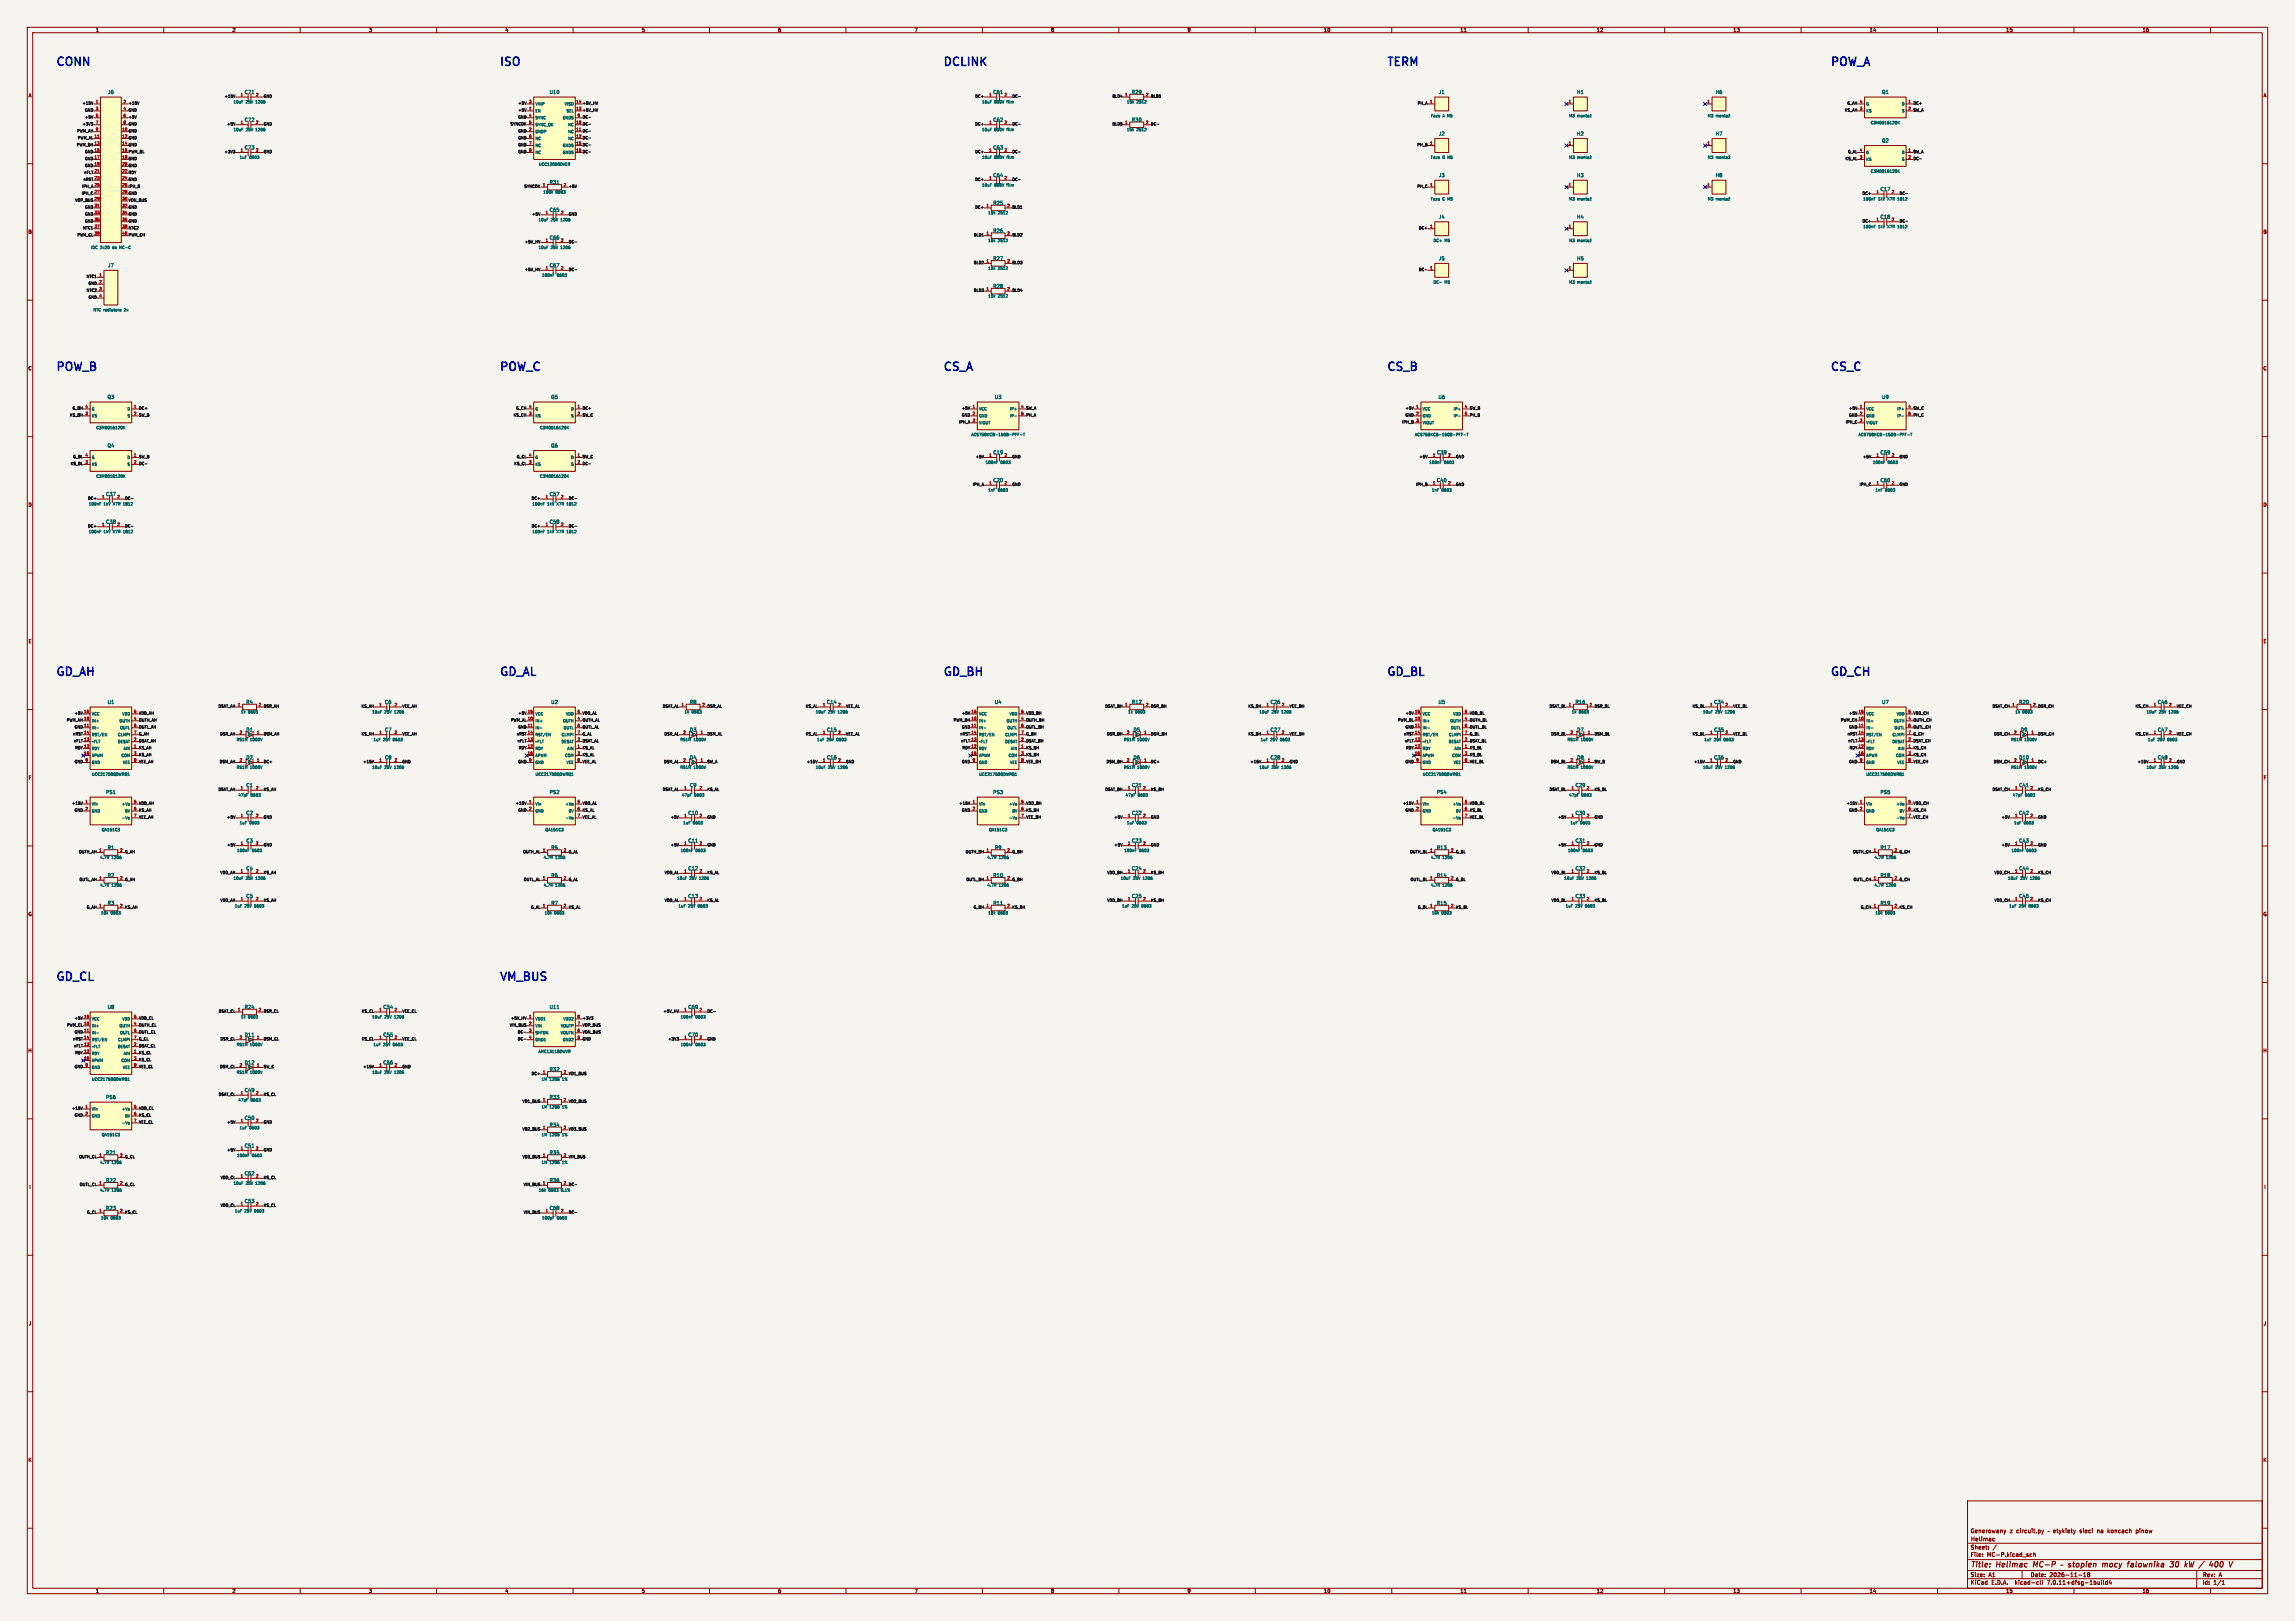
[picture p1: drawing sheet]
<svg xmlns="http://www.w3.org/2000/svg" width="841mm" height="594mm" viewBox="0 0 841 594" stroke-linecap="round" stroke-linejoin="round" font-family="sans-serif">
<defs><g id="words">
<g font-size="4.2" fill="#0000c2">
<text x="20.3" y="25">CONN</text>
<text x="182.9" y="25">ISO</text>
<text x="345.4" y="25">DCLINK</text>
<text x="508" y="25">TERM</text>
<text x="670.6" y="25">POW_A</text>
<text x="20.3" y="136.8">POW_B</text>
<text x="182.9" y="136.8">POW_C</text>
<text x="345.4" y="136.8">CS_A</text>
<text x="508" y="136.8">CS_B</text>
<text x="670.6" y="136.8">CS_C</text>
<text x="20.3" y="248.5">GD_AH</text>
<text x="182.9" y="248.5">GD_AL</text>
<text x="345.4" y="248.5">GD_BH</text>
<text x="508" y="248.5">GD_BL</text>
<text x="670.6" y="248.5">GD_CH</text>
<text x="20.3" y="360.3">GD_CL</text>
<text x="182.9" y="360.3">VM_BUS</text>
</g>
<g font-size="2.8" fill="#840000">
<text x="722" y="574.9">Title:</text>
<text x="731.7" y="574.9">Helimac</text>
<text x="746" y="574.9">MC-P</text>
<text x="760.5" y="574.9">stopien</text>
<text x="773.7" y="574.9">mocy</text>
<text x="783.7" y="574.9">falownika</text>
<text x="800.2" y="574.9">30</text>
<text x="806.3" y="574.9">kW /</text>
<text x="816.9" y="574.9">400</text>
</g>
<g font-size="2.1" fill="#840000">
<text x="722" y="562">Generowany</text>
<text x="736.4" y="562">z</text>
<text x="739" y="562">circuit.py</text>
<text x="752.8" y="562">etykiety</text>
<text x="762.6" y="562">sieci</text>
<text x="769.1" y="562">na</text>
<text x="773.1" y="562">koncach</text>
<text x="783.6" y="562">pinow</text>
<text x="722" y="568">Sheet:</text>
<text x="722" y="565.2">Helimac</text>
<text x="722" y="570.7">File:</text>
<text x="728.1" y="570.7">MC-P.kicad_sch</text>
<text x="722" y="580.9">KiCad</text>
<text x="722" y="578.1">Size:</text>
<text x="728.7" y="578.1">A1</text>
<text x="729.7" y="580.9">E.D.A.</text>
<text x="738.6" y="580.9">kicad-cli</text>
<text x="744" y="578.1">Date:</text>
<text x="750.5" y="580.9">7.0.11+dfsg-1build4</text>
<text x="751" y="578.1">2026-11-18</text>
<text x="807" y="578.3">Rev:</text>
<text x="807" y="580.9">Id:</text>
<text x="811.1" y="580.9">1/1</text>
<text x="813.4" y="578.3">A</text>
</g>
<g font-size="1.8" fill="#840000">
<text x="35" y="11.9">1</text>
<text x="85" y="11.9">2</text>
<text x="135" y="11.9">3</text>
<text x="185" y="11.9">4</text>
<text x="235" y="11.9">5</text>
<text x="285" y="11.9">6</text>
<text x="335" y="11.9">7</text>
<text x="385" y="11.9">8</text>
<text x="435" y="11.9">9</text>
<text x="485" y="11.9">10</text>
<text x="535" y="11.9">11</text>
<text x="585" y="11.9">12</text>
<text x="635" y="11.9">13</text>
<text x="685" y="11.9">14</text>
<text x="735" y="11.9">15</text>
<text x="785" y="11.9">16</text>
<text x="10.3" y="35.9">A</text>
<text x="829.3" y="35.9">A</text>
<text x="10.3" y="85.9">B</text>
<text x="829.2" y="85.9">B</text>
<text x="10.3" y="135.9">C</text>
<text x="829.2" y="135.9">C</text>
<text x="10.3" y="185.9">D</text>
<text x="829.2" y="185.9">D</text>
<text x="10.3" y="235.9">E</text>
<text x="829.3" y="235.9">E</text>
<text x="10.3" y="285.9">F</text>
<text x="829.3" y="285.9">F</text>
<text x="10.3" y="335.9">G</text>
<text x="829.2" y="335.9">G</text>
<text x="10.2" y="385.9">H</text>
<text x="829.2" y="385.9">H</text>
<text x="10.6" y="435.9">I</text>
<text x="829.6" y="435.9">I</text>
<text x="10.4" y="485.9">J</text>
<text x="829.4" y="485.9">J</text>
<text x="10.3" y="535.9">K</text>
<text x="829.2" y="535.9">K</text>
<text x="35" y="583.9">1</text>
<text x="85" y="583.9">2</text>
<text x="135" y="583.9">3</text>
<text x="185" y="583.9">4</text>
<text x="235" y="583.9">5</text>
<text x="285" y="583.9">6</text>
<text x="335" y="583.9">7</text>
<text x="385" y="583.9">8</text>
<text x="435" y="583.9">9</text>
<text x="485" y="583.9">10</text>
<text x="535" y="583.9">11</text>
<text x="585" y="583.9">12</text>
<text x="635" y="583.9">13</text>
<text x="685" y="583.9">14</text>
<text x="735" y="583.9">15</text>
<text x="785" y="583.9">16</text>
</g>
<g font-size="1.8" fill="#006464">
<text x="39.4" y="34.6">J6</text>
<text x="89.5" y="34.6">C71</text>
<text x="201.2" y="34.6">U10</text>
<text x="363.8" y="34.6">C61</text>
<text x="414.6" y="34.6">R29</text>
<text x="527.1" y="34.6">J1</text>
<text x="577.7" y="34.6">H1</text>
<text x="628.5" y="34.6">H6</text>
<text x="689.5" y="34.6">Q1</text>
<text x="89.5" y="44.8">C72</text>
<text x="363.8" y="44.8">C62</text>
<text x="414.6" y="44.8">R30</text>
<text x="527.1" y="49.9">J2</text>
<text x="577.7" y="49.9">H2</text>
<text x="628.5" y="49.9">H7</text>
<text x="689.5" y="52.4">Q2</text>
<text x="89.5" y="54.9">C73</text>
<text x="363.8" y="54.9">C63</text>
<text x="363.8" y="65.1">C64</text>
<text x="527.1" y="65.1">J3</text>
<text x="577.7" y="65.1">H3</text>
<text x="628.5" y="65.1">H8</text>
<text x="201.3" y="67.6">R31</text>
<text x="688.9" y="70.2">C17</text>
<text x="201.3" y="77.8">C65</text>
<text x="363.8" y="75.3">R25</text>
<text x="527.1" y="80.3">J4</text>
<text x="577.7" y="80.3">H4</text>
<text x="688.9" y="80.3">C18</text>
<text x="201.3" y="88">C66</text>
<text x="363.8" y="85.4">R26</text>
<text x="363.8" y="95.6">R27</text>
<text x="527.1" y="95.6">J5</text>
<text x="577.7" y="95.6">H5</text>
<text x="39.4" y="98.1">J7</text>
<text x="201.3" y="98.1">C67</text>
<text x="363.8" y="105.7">R28</text>
<text x="39.3" y="146.4">Q3</text>
<text x="201.8" y="146.4">Q5</text>
<text x="364.4" y="146.4">U3</text>
<text x="526.9" y="146.4">U6</text>
<text x="689.5" y="146.4">U9</text>
<text x="39.3" y="164.2">Q4</text>
<text x="201.8" y="164.2">Q6</text>
<text x="363.8" y="166.7">C19</text>
<text x="526.4" y="166.7">C39</text>
<text x="688.9" y="166.7">C59</text>
<text x="363.8" y="176.9">C20</text>
<text x="526.4" y="176.9">C40</text>
<text x="688.9" y="176.9">C60</text>
<text x="38.7" y="181.9">C37</text>
<text x="201.3" y="181.9">C57</text>
<text x="38.7" y="192.1">C38</text>
<text x="201.3" y="192.1">C58</text>
<text x="39.3" y="258.1">U1</text>
<text x="90.1" y="258.1">R4</text>
<text x="140.9" y="258.1">C6</text>
<text x="201.8" y="258.1">U2</text>
<text x="252.7" y="258.1">R8</text>
<text x="302.9" y="258.1">C14</text>
<text x="364.4" y="258.1">U4</text>
<text x="414.6" y="258.1">R12</text>
<text x="465.4" y="258.1">C26</text>
<text x="526.9" y="258.1">U5</text>
<text x="577.2" y="258.1">R16</text>
<text x="628" y="258.1">C34</text>
<text x="689.5" y="258.1">U7</text>
<text x="739.7" y="258.1">R20</text>
<text x="790.5" y="258.1">C46</text>
<text x="90.1" y="268.3">D1</text>
<text x="140.9" y="268.3">C7</text>
<text x="252.7" y="268.3">D3</text>
<text x="302.9" y="268.3">C15</text>
<text x="415.2" y="268.3">D5</text>
<text x="465.4" y="268.3">C27</text>
<text x="577.8" y="268.3">D7</text>
<text x="628" y="268.3">C35</text>
<text x="740.3" y="268.3">D9</text>
<text x="790.5" y="268.3">C47</text>
<text x="90.1" y="278.5">D2</text>
<text x="140.9" y="278.5">C8</text>
<text x="252.7" y="278.5">D4</text>
<text x="302.9" y="278.5">C16</text>
<text x="415.2" y="278.5">D6</text>
<text x="465.4" y="278.5">C28</text>
<text x="577.8" y="278.5">D8</text>
<text x="628" y="278.5">C36</text>
<text x="739.7" y="278.5">D10</text>
<text x="790.5" y="278.5">C48</text>
<text x="38.7" y="291.2">PS1</text>
<text x="90.1" y="288.6">C1</text>
<text x="201.3" y="291.2">PS2</text>
<text x="252.7" y="288.6">C9</text>
<text x="363.8" y="291.2">PS3</text>
<text x="414.6" y="288.6">C21</text>
<text x="526.4" y="291.2">PS4</text>
<text x="577.2" y="288.6">C29</text>
<text x="688.9" y="291.2">PS5</text>
<text x="739.7" y="288.6">C41</text>
<text x="90.1" y="298.8">C2</text>
<text x="252.1" y="298.8">C10</text>
<text x="414.6" y="298.8">C22</text>
<text x="577.2" y="298.8">C30</text>
<text x="739.7" y="298.8">C42</text>
<text x="39.3" y="311.5">R1</text>
<text x="90.1" y="308.9">C3</text>
<text x="201.9" y="311.5">R5</text>
<text x="252.1" y="308.9">C11</text>
<text x="364.4" y="311.5">R9</text>
<text x="414.6" y="308.9">C23</text>
<text x="526.4" y="311.5">R13</text>
<text x="577.2" y="308.9">C31</text>
<text x="688.9" y="311.5">R17</text>
<text x="739.7" y="308.9">C43</text>
<text x="39.3" y="321.6">R2</text>
<text x="90.1" y="319.1">C4</text>
<text x="201.9" y="321.6">R6</text>
<text x="252.1" y="319.1">C12</text>
<text x="363.8" y="321.6">R10</text>
<text x="414.6" y="319.1">C24</text>
<text x="526.4" y="321.6">R14</text>
<text x="577.2" y="319.1">C32</text>
<text x="688.9" y="321.6">R18</text>
<text x="739.7" y="319.1">C44</text>
<text x="90.1" y="329.3">C5</text>
<text x="252.1" y="329.3">C13</text>
<text x="414.6" y="329.3">C25</text>
<text x="577.2" y="329.3">C33</text>
<text x="739.7" y="329.3">C45</text>
<text x="39.3" y="331.8">R3</text>
<text x="201.9" y="331.8">R7</text>
<text x="363.8" y="331.8">R11</text>
<text x="526.4" y="331.8">R15</text>
<text x="688.9" y="331.8">R19</text>
<text x="39.3" y="369.9">U8</text>
<text x="89.5" y="369.9">R24</text>
<text x="140.3" y="369.9">C54</text>
<text x="201.2" y="369.9">U11</text>
<text x="252.1" y="369.9">C69</text>
<text x="89.5" y="380.1">D11</text>
<text x="140.3" y="380.1">C55</text>
<text x="252.1" y="380.1">C70</text>
<text x="89.5" y="390.2">D12</text>
<text x="140.3" y="390.2">C56</text>
<text x="201.3" y="392.8">R32</text>
<text x="89.5" y="400.4">C49</text>
<text x="38.7" y="402.9">PS6</text>
<text x="201.3" y="402.9">R33</text>
<text x="89.5" y="410.5">C50</text>
<text x="201.3" y="413.1">R34</text>
<text x="38.7" y="423.2">R21</text>
<text x="89.5" y="420.7">C51</text>
<text x="201.3" y="423.2">R35</text>
<text x="89.5" y="430.9">C52</text>
<text x="38.7" y="433.4">R22</text>
<text x="201.3" y="433.4">R36</text>
<text x="38.7" y="443.6">R23</text>
<text x="89.5" y="441">C53</text>
<text x="201.3" y="443.6">C68</text>
</g>
<g font-size="1.4" fill="#a90000">
<text x="88" y="35.3">1</text>
<text x="93.6" y="35.3">2</text>
<text x="362.4" y="35.3">1</text>
<text x="367.9" y="35.3">2</text>
<text x="412.1" y="35.3">1</text>
<text x="419.8" y="35.3">2</text>
<text x="35" y="37.8">1</text>
<text x="35" y="40.4">3</text>
<text x="45.1" y="37.8">2</text>
<text x="45.1" y="40.4">4</text>
<text x="193.7" y="40.4">1</text>
<text x="193.7" y="37.8">3</text>
<text x="211" y="40.4">13</text>
<text x="211" y="37.8">14</text>
<text x="523.9" y="37.8">1</text>
<text x="574.7" y="37.8">1</text>
<text x="625.5" y="37.8">1</text>
<text x="681.4" y="40.4">3</text>
<text x="681.4" y="37.8">4</text>
<text x="699.2" y="37.8">1</text>
<text x="699.2" y="40.4">2</text>
<text x="35" y="42.9">5</text>
<text x="35" y="45.5">7</text>
<text x="45.1" y="42.9">6</text>
<text x="45.1" y="45.5">8</text>
<text x="88" y="45.5">1</text>
<text x="93.6" y="45.5">2</text>
<text x="193.7" y="42.9">4</text>
<text x="193.7" y="45.5">5</text>
<text x="211" y="45.5">10</text>
<text x="211.5" y="42.9">9</text>
<text x="362.4" y="45.5">1</text>
<text x="367.9" y="45.5">2</text>
<text x="412.1" y="45.5">1</text>
<text x="419.8" y="45.5">2</text>
<text x="34.5" y="50.5">11</text>
<text x="34.5" y="53.1">13</text>
<text x="35" y="48">9</text>
<text x="44.6" y="48">10</text>
<text x="44.6" y="50.5">12</text>
<text x="44.6" y="53.1">14</text>
<text x="193.7" y="48">2</text>
<text x="193.7" y="50.5">6</text>
<text x="193.7" y="53.1">7</text>
<text x="211" y="48">11</text>
<text x="211" y="50.5">12</text>
<text x="211" y="53.1">15</text>
<text x="523.9" y="53.1">1</text>
<text x="574.7" y="53.1">1</text>
<text x="625.5" y="53.1">1</text>
<text x="34.5" y="55.6">15</text>
<text x="34.5" y="58.2">17</text>
<text x="44.6" y="55.6">16</text>
<text x="44.6" y="58.2">18</text>
<text x="88" y="55.6">1</text>
<text x="93.6" y="55.6">2</text>
<text x="193.7" y="55.6">8</text>
<text x="211" y="55.6">16</text>
<text x="362.4" y="55.6">1</text>
<text x="367.9" y="55.6">2</text>
<text x="681.4" y="58.2">3</text>
<text x="681.4" y="55.6">4</text>
<text x="699.2" y="55.6">1</text>
<text x="699.2" y="58.2">2</text>
<text x="34.5" y="60.7">19</text>
<text x="34.5" y="63.2">21</text>
<text x="34.5" y="65.8">23</text>
<text x="44.6" y="60.7">20</text>
<text x="44.6" y="63.2">22</text>
<text x="44.6" y="65.8">24</text>
<text x="362.4" y="65.8">1</text>
<text x="367.9" y="65.8">2</text>
<text x="34.5" y="68.3">25</text>
<text x="34.5" y="70.9">27</text>
<text x="44.6" y="68.3">26</text>
<text x="44.6" y="70.9">28</text>
<text x="198.8" y="68.3">1</text>
<text x="206.4" y="68.3">2</text>
<text x="523.9" y="68.3">1</text>
<text x="574.7" y="68.3">1</text>
<text x="625.5" y="68.3">1</text>
<text x="687.5" y="70.9">1</text>
<text x="693.1" y="70.9">2</text>
<text x="34.5" y="73.4">29</text>
<text x="34.5" y="75.9">31</text>
<text x="44.6" y="73.4">30</text>
<text x="44.6" y="75.9">32</text>
<text x="361.3" y="75.9">1</text>
<text x="369" y="75.9">2</text>
<text x="34.5" y="78.5">33</text>
<text x="34.5" y="81">35</text>
<text x="34.5" y="83.6">37</text>
<text x="44.6" y="78.5">34</text>
<text x="44.6" y="81">36</text>
<text x="44.6" y="83.6">38</text>
<text x="199.8" y="78.5">1</text>
<text x="205.4" y="78.5">2</text>
<text x="523.9" y="83.6">1</text>
<text x="574.7" y="83.6">1</text>
<text x="687.5" y="81">1</text>
<text x="693.1" y="81">2</text>
<text x="34.5" y="86.1">39</text>
<text x="44.6" y="86.1">40</text>
<text x="199.8" y="88.6">1</text>
<text x="205.4" y="88.6">2</text>
<text x="361.3" y="86.1">1</text>
<text x="369" y="86.1">2</text>
<text x="36.2" y="101.3">1</text>
<text x="199.8" y="98.8">1</text>
<text x="205.4" y="98.8">2</text>
<text x="361.3" y="96.3">1</text>
<text x="369" y="96.3">2</text>
<text x="523.9" y="98.8">1</text>
<text x="574.7" y="98.8">1</text>
<text x="36.2" y="103.9">2</text>
<text x="36.2" y="106.4">3</text>
<text x="361.3" y="106.4">1</text>
<text x="369" y="106.4">2</text>
<text x="36.2" y="109">4</text>
<text x="31.1" y="149.6">4</text>
<text x="48.9" y="149.6">1</text>
<text x="193.7" y="149.6">4</text>
<text x="211.5" y="149.6">1</text>
<text x="356.3" y="149.6">1</text>
<text x="374" y="149.6">4</text>
<text x="518.8" y="149.6">1</text>
<text x="536.6" y="149.6">4</text>
<text x="681.4" y="149.6">1</text>
<text x="699.2" y="149.6">4</text>
<text x="31.1" y="152.1">3</text>
<text x="48.9" y="152.1">2</text>
<text x="193.7" y="152.1">3</text>
<text x="211.5" y="152.1">2</text>
<text x="356.3" y="152.1">2</text>
<text x="356.3" y="154.7">3</text>
<text x="374" y="152.1">5</text>
<text x="518.8" y="152.1">2</text>
<text x="518.8" y="154.7">3</text>
<text x="536.6" y="152.1">5</text>
<text x="681.4" y="152.1">2</text>
<text x="681.4" y="154.7">3</text>
<text x="699.2" y="152.1">5</text>
<text x="31.1" y="167.4">4</text>
<text x="48.9" y="167.4">1</text>
<text x="193.7" y="167.4">4</text>
<text x="211.5" y="167.4">1</text>
<text x="362.4" y="167.4">1</text>
<text x="367.9" y="167.4">2</text>
<text x="524.9" y="167.4">1</text>
<text x="530.5" y="167.4">2</text>
<text x="687.5" y="167.4">1</text>
<text x="693.1" y="167.4">2</text>
<text x="31.1" y="169.9">3</text>
<text x="48.9" y="169.9">2</text>
<text x="193.7" y="169.9">3</text>
<text x="211.5" y="169.9">2</text>
<text x="362.4" y="177.5">1</text>
<text x="367.9" y="177.5">2</text>
<text x="524.9" y="177.5">1</text>
<text x="530.5" y="177.5">2</text>
<text x="687.5" y="177.5">1</text>
<text x="693.1" y="177.5">2</text>
<text x="37.2" y="182.6">1</text>
<text x="42.8" y="182.6">2</text>
<text x="199.8" y="182.6">1</text>
<text x="205.4" y="182.6">2</text>
<text x="37.2" y="192.8">1</text>
<text x="42.8" y="192.8">2</text>
<text x="199.8" y="192.8">1</text>
<text x="205.4" y="192.8">2</text>
<text x="30.7" y="263.9">10</text>
<text x="30.7" y="261.4">15</text>
<text x="48.9" y="263.9">4</text>
<text x="48.9" y="261.4">5</text>
<text x="87" y="258.8">1</text>
<text x="94.6" y="258.8">2</text>
<text x="138.8" y="258.8">1</text>
<text x="144.4" y="258.8">2</text>
<text x="193.2" y="263.9">10</text>
<text x="193.2" y="261.4">15</text>
<text x="211.5" y="263.9">4</text>
<text x="211.5" y="261.4">5</text>
<text x="249.6" y="258.8">1</text>
<text x="257.2" y="258.8">2</text>
<text x="301.4" y="258.8">1</text>
<text x="307" y="258.8">2</text>
<text x="355.8" y="263.9">10</text>
<text x="355.8" y="261.4">15</text>
<text x="374" y="263.9">4</text>
<text x="374" y="261.4">5</text>
<text x="412.1" y="258.8">1</text>
<text x="419.8" y="258.8">2</text>
<text x="464" y="258.8">1</text>
<text x="469.5" y="258.8">2</text>
<text x="518.3" y="263.9">10</text>
<text x="518.3" y="261.4">15</text>
<text x="536.6" y="263.9">4</text>
<text x="536.6" y="261.4">5</text>
<text x="574.7" y="258.8">1</text>
<text x="582.3" y="258.8">2</text>
<text x="626.5" y="258.8">1</text>
<text x="632.1" y="258.8">2</text>
<text x="680.9" y="263.9">10</text>
<text x="680.9" y="261.4">15</text>
<text x="699.2" y="263.9">4</text>
<text x="699.2" y="261.4">5</text>
<text x="737.3" y="258.8">1</text>
<text x="744.9" y="258.8">2</text>
<text x="789.1" y="258.8">1</text>
<text x="794.7" y="258.8">2</text>
<text x="30.7" y="266.4">11</text>
<text x="30.7" y="269">14</text>
<text x="48.9" y="266.4">6</text>
<text x="48.9" y="269">7</text>
<text x="87.7" y="269">2</text>
<text x="94" y="269">1</text>
<text x="138.8" y="269">1</text>
<text x="144.4" y="269">2</text>
<text x="193.2" y="266.4">11</text>
<text x="193.2" y="269">14</text>
<text x="211.5" y="266.4">6</text>
<text x="211.5" y="269">7</text>
<text x="250.2" y="269">2</text>
<text x="256.6" y="269">1</text>
<text x="301.4" y="269">1</text>
<text x="307" y="269">2</text>
<text x="355.8" y="266.4">11</text>
<text x="355.8" y="269">14</text>
<text x="374" y="266.4">6</text>
<text x="374" y="269">7</text>
<text x="412.8" y="269">2</text>
<text x="419.1" y="269">1</text>
<text x="464" y="269">1</text>
<text x="469.5" y="269">2</text>
<text x="518.3" y="266.4">11</text>
<text x="518.3" y="269">14</text>
<text x="536.6" y="266.4">6</text>
<text x="536.6" y="269">7</text>
<text x="575.3" y="269">2</text>
<text x="581.7" y="269">1</text>
<text x="626.5" y="269">1</text>
<text x="632.1" y="269">2</text>
<text x="680.9" y="266.4">11</text>
<text x="680.9" y="269">14</text>
<text x="699.2" y="266.4">6</text>
<text x="699.2" y="269">7</text>
<text x="737.9" y="269">2</text>
<text x="744.3" y="269">1</text>
<text x="789.1" y="269">1</text>
<text x="794.7" y="269">2</text>
<text x="30.7" y="274.1">12</text>
<text x="30.7" y="271.5">13</text>
<text x="48.9" y="274.1">1</text>
<text x="48.9" y="271.5">2</text>
<text x="193.2" y="274.1">12</text>
<text x="193.2" y="271.5">13</text>
<text x="211.5" y="274.1">1</text>
<text x="211.5" y="271.5">2</text>
<text x="355.8" y="274.1">12</text>
<text x="355.8" y="271.5">13</text>
<text x="374" y="274.1">1</text>
<text x="374" y="271.5">2</text>
<text x="518.3" y="274.1">12</text>
<text x="518.3" y="271.5">13</text>
<text x="536.6" y="274.1">1</text>
<text x="536.6" y="271.5">2</text>
<text x="680.9" y="274.1">12</text>
<text x="680.9" y="271.5">13</text>
<text x="699.2" y="274.1">1</text>
<text x="699.2" y="271.5">2</text>
<text x="30.7" y="276.6">16</text>
<text x="31.1" y="279.1">9</text>
<text x="48.9" y="276.6">3</text>
<text x="48.9" y="279.1">8</text>
<text x="87.7" y="279.1">2</text>
<text x="94" y="279.1">1</text>
<text x="138.8" y="279.1">1</text>
<text x="144.4" y="279.1">2</text>
<text x="193.2" y="276.6">16</text>
<text x="193.7" y="279.1">9</text>
<text x="211.5" y="276.6">3</text>
<text x="211.5" y="279.1">8</text>
<text x="250.2" y="279.1">2</text>
<text x="256.6" y="279.1">1</text>
<text x="301.4" y="279.1">1</text>
<text x="307" y="279.1">2</text>
<text x="355.8" y="276.6">16</text>
<text x="356.3" y="279.1">9</text>
<text x="374" y="276.6">3</text>
<text x="374" y="279.1">8</text>
<text x="412.8" y="279.1">2</text>
<text x="419.1" y="279.1">1</text>
<text x="464" y="279.1">1</text>
<text x="469.5" y="279.1">2</text>
<text x="518.3" y="276.6">16</text>
<text x="518.8" y="279.1">9</text>
<text x="536.6" y="276.6">3</text>
<text x="536.6" y="279.1">8</text>
<text x="575.3" y="279.1">2</text>
<text x="581.7" y="279.1">1</text>
<text x="626.5" y="279.1">1</text>
<text x="632.1" y="279.1">2</text>
<text x="680.9" y="276.6">16</text>
<text x="681.4" y="279.1">9</text>
<text x="699.2" y="276.6">3</text>
<text x="699.2" y="279.1">8</text>
<text x="737.9" y="279.1">2</text>
<text x="744.3" y="279.1">1</text>
<text x="789.1" y="279.1">1</text>
<text x="794.7" y="279.1">2</text>
<text x="88" y="289.3">1</text>
<text x="93.6" y="289.3">2</text>
<text x="250.6" y="289.3">1</text>
<text x="256.2" y="289.3">2</text>
<text x="413.2" y="289.3">1</text>
<text x="418.7" y="289.3">2</text>
<text x="575.7" y="289.3">1</text>
<text x="581.3" y="289.3">2</text>
<text x="738.3" y="289.3">1</text>
<text x="743.9" y="289.3">2</text>
<text x="31.1" y="294.4">1</text>
<text x="31.1" y="296.9">2</text>
<text x="48.9" y="294.4">5</text>
<text x="48.9" y="296.9">6</text>
<text x="48.9" y="299.5">7</text>
<text x="88" y="299.5">1</text>
<text x="93.6" y="299.5">2</text>
<text x="193.7" y="294.4">1</text>
<text x="193.7" y="296.9">2</text>
<text x="211.5" y="294.4">5</text>
<text x="211.5" y="296.9">6</text>
<text x="211.5" y="299.5">7</text>
<text x="250.6" y="299.5">1</text>
<text x="256.2" y="299.5">2</text>
<text x="356.3" y="294.4">1</text>
<text x="356.3" y="296.9">2</text>
<text x="374" y="294.4">5</text>
<text x="374" y="296.9">6</text>
<text x="374" y="299.5">7</text>
<text x="413.2" y="299.5">1</text>
<text x="418.7" y="299.5">2</text>
<text x="518.8" y="294.4">1</text>
<text x="518.8" y="296.9">2</text>
<text x="536.6" y="294.4">5</text>
<text x="536.6" y="296.9">6</text>
<text x="536.6" y="299.5">7</text>
<text x="575.7" y="299.5">1</text>
<text x="581.3" y="299.5">2</text>
<text x="681.4" y="294.4">1</text>
<text x="681.4" y="296.9">2</text>
<text x="699.2" y="294.4">5</text>
<text x="699.2" y="296.9">6</text>
<text x="699.2" y="299.5">7</text>
<text x="738.3" y="299.5">1</text>
<text x="743.9" y="299.5">2</text>
<text x="88" y="309.6">1</text>
<text x="93.6" y="309.6">2</text>
<text x="250.6" y="309.6">1</text>
<text x="256.2" y="309.6">2</text>
<text x="413.2" y="309.6">1</text>
<text x="418.7" y="309.6">2</text>
<text x="575.7" y="309.6">1</text>
<text x="581.3" y="309.6">2</text>
<text x="738.3" y="309.6">1</text>
<text x="743.9" y="309.6">2</text>
<text x="36.2" y="312.2">1</text>
<text x="43.8" y="312.2">2</text>
<text x="198.8" y="312.2">1</text>
<text x="206.4" y="312.2">2</text>
<text x="361.3" y="312.2">1</text>
<text x="369" y="312.2">2</text>
<text x="523.9" y="312.2">1</text>
<text x="531.5" y="312.2">2</text>
<text x="686.5" y="312.2">1</text>
<text x="694.1" y="312.2">2</text>
<text x="36.2" y="322.3">1</text>
<text x="43.8" y="322.3">2</text>
<text x="88" y="319.8">1</text>
<text x="93.6" y="319.8">2</text>
<text x="198.8" y="322.3">1</text>
<text x="206.4" y="322.3">2</text>
<text x="250.6" y="319.8">1</text>
<text x="256.2" y="319.8">2</text>
<text x="361.3" y="322.3">1</text>
<text x="369" y="322.3">2</text>
<text x="413.2" y="319.8">1</text>
<text x="418.7" y="319.8">2</text>
<text x="523.9" y="322.3">1</text>
<text x="531.5" y="322.3">2</text>
<text x="575.7" y="319.8">1</text>
<text x="581.3" y="319.8">2</text>
<text x="686.5" y="322.3">1</text>
<text x="694.1" y="322.3">2</text>
<text x="738.3" y="319.8">1</text>
<text x="743.9" y="319.8">2</text>
<text x="88" y="329.9">1</text>
<text x="93.6" y="329.9">2</text>
<text x="250.6" y="329.9">1</text>
<text x="256.2" y="329.9">2</text>
<text x="413.2" y="329.9">1</text>
<text x="418.7" y="329.9">2</text>
<text x="575.7" y="329.9">1</text>
<text x="581.3" y="329.9">2</text>
<text x="738.3" y="329.9">1</text>
<text x="743.9" y="329.9">2</text>
<text x="36.2" y="332.5">1</text>
<text x="43.8" y="332.5">2</text>
<text x="198.8" y="332.5">1</text>
<text x="206.4" y="332.5">2</text>
<text x="361.3" y="332.5">1</text>
<text x="369" y="332.5">2</text>
<text x="523.9" y="332.5">1</text>
<text x="531.5" y="332.5">2</text>
<text x="686.5" y="332.5">1</text>
<text x="694.1" y="332.5">2</text>
<text x="87" y="370.6">1</text>
<text x="94.6" y="370.6">2</text>
<text x="138.8" y="370.6">1</text>
<text x="144.4" y="370.6">2</text>
<text x="250.6" y="370.6">1</text>
<text x="256.2" y="370.6">2</text>
<text x="30.7" y="375.7">10</text>
<text x="30.7" y="373.1">15</text>
<text x="48.9" y="375.7">4</text>
<text x="48.9" y="373.1">5</text>
<text x="193.7" y="373.1">1</text>
<text x="193.7" y="375.7">2</text>
<text x="211.5" y="375.7">7</text>
<text x="211.5" y="373.1">8</text>
<text x="30.7" y="378.2">11</text>
<text x="30.7" y="383.3">13</text>
<text x="30.7" y="380.7">14</text>
<text x="48.9" y="383.3">2</text>
<text x="48.9" y="378.2">6</text>
<text x="48.9" y="380.7">7</text>
<text x="87.7" y="380.7">2</text>
<text x="94" y="380.7">1</text>
<text x="138.8" y="380.7">1</text>
<text x="144.4" y="380.7">2</text>
<text x="193.7" y="378.2">3</text>
<text x="193.7" y="380.7">4</text>
<text x="211.5" y="380.7">5</text>
<text x="211.5" y="378.2">6</text>
<text x="250.6" y="380.7">1</text>
<text x="256.2" y="380.7">2</text>
<text x="30.7" y="385.8">12</text>
<text x="30.7" y="388.4">16</text>
<text x="48.9" y="385.8">1</text>
<text x="48.9" y="388.4">3</text>
<text x="31.1" y="390.9">9</text>
<text x="48.9" y="390.9">8</text>
<text x="87.7" y="390.9">2</text>
<text x="94" y="390.9">1</text>
<text x="138.8" y="390.9">1</text>
<text x="144.4" y="390.9">2</text>
<text x="198.8" y="393.4">1</text>
<text x="206.4" y="393.4">2</text>
<text x="88" y="401.1">1</text>
<text x="93.6" y="401.1">2</text>
<text x="31.1" y="406.1">1</text>
<text x="48.9" y="406.1">5</text>
<text x="198.8" y="403.6">1</text>
<text x="206.4" y="403.6">2</text>
<text x="31.1" y="408.7">2</text>
<text x="48.9" y="408.7">6</text>
<text x="48.9" y="411.2">7</text>
<text x="88" y="411.2">1</text>
<text x="93.6" y="411.2">2</text>
<text x="198.8" y="413.8">1</text>
<text x="206.4" y="413.8">2</text>
<text x="36.2" y="423.9">1</text>
<text x="43.8" y="423.9">2</text>
<text x="88" y="421.4">1</text>
<text x="93.6" y="421.4">2</text>
<text x="198.8" y="423.9">1</text>
<text x="206.4" y="423.9">2</text>
<text x="88" y="431.5">1</text>
<text x="93.6" y="431.5">2</text>
<text x="36.2" y="434.1">1</text>
<text x="43.8" y="434.1">2</text>
<text x="198.8" y="434.1">1</text>
<text x="206.4" y="434.1">2</text>
<text x="88" y="441.7">1</text>
<text x="93.6" y="441.7">2</text>
<text x="36.2" y="444.2">1</text>
<text x="43.8" y="444.2">2</text>
<text x="199.8" y="444.2">1</text>
<text x="205.4" y="444.2">2</text>
</g>
<g font-size="1.4" fill="#0f0f0f">
<text x="30" y="38.6">+15V</text>
<text x="31" y="41.1">GND</text>
<text x="47" y="38.6">+15V</text>
<text x="47" y="41.1">GND</text>
<text x="82.1" y="36">+15V</text>
<text x="96.5" y="36">GND</text>
<text x="189.7" y="38.6">+5V</text>
<text x="189.7" y="41.1">+5V</text>
<text x="213.4" y="38.6">+5V_HV</text>
<text x="213.4" y="41.1">+5V_HV</text>
<text x="357.2" y="36">DC+</text>
<text x="370.8" y="36">DC-</text>
<text x="407.5" y="36">BLD4</text>
<text x="421.6" y="36">BLD5</text>
<text x="519.3" y="38.6">PH_A</text>
<text x="675.8" y="41.1">KS_AH</text>
<text x="676.8" y="38.6">G_AH</text>
<text x="701" y="38.6">DC+</text>
<text x="701" y="41.1">SW_A</text>
<text x="30" y="46.2">+3V3</text>
<text x="31" y="43.6">+5V</text>
<text x="47" y="43.6">+5V</text>
<text x="47" y="46.2">GND</text>
<text x="83.1" y="46.2">+5V</text>
<text x="96.5" y="46.2">GND</text>
<text x="186.9" y="46.2">SYNCOK</text>
<text x="189.7" y="43.6">GND</text>
<text x="213.4" y="43.6">DC-</text>
<text x="213.4" y="46.2">DC-</text>
<text x="357.2" y="46.2">DC+</text>
<text x="370.8" y="46.2">DC-</text>
<text x="407.5" y="46.2">BLD5</text>
<text x="421.6" y="46.2">DC-</text>
<text x="27.9" y="53.8">PWM_BH</text>
<text x="28.1" y="48.7">PWM_AH</text>
<text x="28.3" y="51.3">PWM_AL</text>
<text x="47" y="53.8">GND</text>
<text x="47" y="48.7">GND</text>
<text x="47" y="51.3">GND</text>
<text x="189.7" y="48.7">GND</text>
<text x="189.7" y="51.3">GND</text>
<text x="189.7" y="53.8">GND</text>
<text x="213.4" y="53.8">DC-</text>
<text x="213.4" y="51.3">DC-</text>
<text x="213.4" y="48.7">DC-</text>
<text x="519.2" y="53.8">PH_B</text>
<text x="31" y="56.3">GND</text>
<text x="31" y="58.9">GND</text>
<text x="47" y="56.3">PWM_BL</text>
<text x="47" y="58.9">GND</text>
<text x="82.1" y="56.3">+3V3</text>
<text x="96.5" y="56.3">GND</text>
<text x="189.7" y="56.3">GND</text>
<text x="213.4" y="56.3">DC-</text>
<text x="357.2" y="56.3">DC+</text>
<text x="370.8" y="56.3">DC-</text>
<text x="676.1" y="58.9">KS_AL</text>
<text x="677" y="56.3">G_AL</text>
<text x="701" y="56.3">SW_A</text>
<text x="701" y="58.9">DC-</text>
<text x="30.7" y="64">nFLT</text>
<text x="31" y="61.4">GND</text>
<text x="47" y="64">RDY</text>
<text x="47" y="61.4">GND</text>
<text x="29.7" y="71.6">IPH_C</text>
<text x="29.9" y="69">IPH_A</text>
<text x="30.4" y="66.5">nRST</text>
<text x="47" y="66.5">GND</text>
<text x="47" y="69">IPH_B</text>
<text x="47" y="71.6">GND</text>
<text x="192" y="69">SYNCOK</text>
<text x="208.3" y="69">+5V</text>
<text x="357.2" y="66.5">DC+</text>
<text x="370.8" y="66.5">DC-</text>
<text x="519.2" y="69">PH_C</text>
<text x="682.3" y="71.6">DC+</text>
<text x="696" y="71.6">DC-</text>
<text x="27.4" y="74.1">VOP_BUS</text>
<text x="31" y="76.7">GND</text>
<text x="47" y="74.1">VON_BUS</text>
<text x="47" y="76.7">GND</text>
<text x="357.2" y="76.7">DC+</text>
<text x="370.8" y="76.7">BLD1</text>
<text x="31" y="79.2">GND</text>
<text x="31" y="81.7">GND</text>
<text x="47" y="79.2">GND</text>
<text x="47" y="81.7">GND</text>
<text x="194.8" y="79.2">+5V</text>
<text x="208.3" y="79.2">GND</text>
<text x="682.3" y="81.7">DC+</text>
<text x="696" y="81.7">DC-</text>
<text x="28.2" y="86.8">PWM_CL</text>
<text x="30.3" y="84.3">NTC1</text>
<text x="47" y="86.8">PWM_CH</text>
<text x="47" y="84.3">NTC2</text>
<text x="192.1" y="89.4">+5V_HV</text>
<text x="208.3" y="89.4">DC-</text>
<text x="356.7" y="86.8">BLD1</text>
<text x="370.8" y="86.8">BLD2</text>
<text x="519.7" y="84.3">DC+</text>
<text x="192.1" y="99.5">+5V_HV</text>
<text x="208.3" y="99.5">DC-</text>
<text x="356.7" y="97">BLD2</text>
<text x="370.8" y="97">BLD3</text>
<text x="519.7" y="99.5">DC-</text>
<text x="31.5" y="107.1">NTC2</text>
<text x="31.5" y="102.1">NTC1</text>
<text x="32.3" y="104.6">GND</text>
<text x="356.7" y="107.1">BLD3</text>
<text x="370.8" y="107.1">BLD4</text>
<text x="32.3" y="109.7">GND</text>
<text x="25.5" y="152.9">KS_BH</text>
<text x="26.4" y="150.3">G_BH</text>
<text x="50.8" y="150.3">DC+</text>
<text x="50.8" y="152.9">SW_B</text>
<text x="188" y="152.9">KS_CH</text>
<text x="189" y="150.3">G_CH</text>
<text x="213.4" y="152.9">SW_C</text>
<text x="213.4" y="150.3">DC+</text>
<text x="351.2" y="155.4">IPH_A</text>
<text x="352.3" y="152.9">GND</text>
<text x="352.3" y="150.3">+5V</text>
<text x="375.9" y="150.3">SW_A</text>
<text x="375.9" y="152.9">PH_A</text>
<text x="513.6" y="155.4">IPH_B</text>
<text x="514.9" y="150.3">+5V</text>
<text x="514.9" y="152.9">GND</text>
<text x="538.5" y="152.9">PH_B</text>
<text x="538.5" y="150.3">SW_B</text>
<text x="676.2" y="155.4">IPH_C</text>
<text x="677.4" y="152.9">GND</text>
<text x="677.4" y="150.3">+5V</text>
<text x="701" y="152.9">PH_C</text>
<text x="701" y="150.3">SW_C</text>
<text x="25.7" y="170.6">KS_BL</text>
<text x="26.7" y="168.1">G_BL</text>
<text x="50.8" y="170.6">DC-</text>
<text x="50.8" y="168.1">SW_B</text>
<text x="188.3" y="170.6">KS_CL</text>
<text x="189.2" y="168.1">G_CL</text>
<text x="213.4" y="170.6">DC-</text>
<text x="213.4" y="168.1">SW_C</text>
<text x="357.4" y="168.1">+5V</text>
<text x="370.8" y="168.1">GND</text>
<text x="519.9" y="168.1">+5V</text>
<text x="533.4" y="168.1">GND</text>
<text x="682.5" y="168.1">+5V</text>
<text x="696" y="168.1">GND</text>
<text x="356.3" y="178.3">IPH_A</text>
<text x="370.8" y="178.3">GND</text>
<text x="518.7" y="178.3">IPH_B</text>
<text x="533.4" y="178.3">GND</text>
<text x="681.3" y="178.3">IPH_C</text>
<text x="696" y="178.3">GND</text>
<text x="32.1" y="183.3">DC+</text>
<text x="45.7" y="183.3">DC-</text>
<text x="194.6" y="183.3">DC+</text>
<text x="208.3" y="183.3">DC-</text>
<text x="32.1" y="193.5">DC+</text>
<text x="45.7" y="193.5">DC-</text>
<text x="194.6" y="193.5">DC+</text>
<text x="208.3" y="193.5">DC-</text>
<text x="27.2" y="262.1">+5V</text>
<text x="50.8" y="262.1">VDD_AH</text>
<text x="79.9" y="259.5">DSAT_AH</text>
<text x="96.5" y="259.5">DSR_AH</text>
<text x="132.3" y="259.5">KS_AH</text>
<text x="147.3" y="259.5">VEE_AH</text>
<text x="189.7" y="262.1">+5V</text>
<text x="213.4" y="262.1">VDD_AL</text>
<text x="242.7" y="259.5">DSAT_AL</text>
<text x="259.1" y="259.5">DSR_AL</text>
<text x="295.1" y="259.5">KS_AL</text>
<text x="309.9" y="259.5">VEE_AL</text>
<text x="352.3" y="262.1">+5V</text>
<text x="375.9" y="262.1">VDD_BH</text>
<text x="404.8" y="259.5">DSAT_BH</text>
<text x="421.6" y="259.5">DSR_BH</text>
<text x="457.3" y="259.5">KS_BH</text>
<text x="472.4" y="259.5">VEE_BH</text>
<text x="514.9" y="262.1">+5V</text>
<text x="538.5" y="262.1">VDD_BL</text>
<text x="567.6" y="259.5">DSAT_BL</text>
<text x="584.2" y="259.5">DSR_BL</text>
<text x="620.1" y="259.5">KS_BL</text>
<text x="635" y="259.5">VEE_BL</text>
<text x="677.4" y="262.1">+5V</text>
<text x="701" y="262.1">VDD_CH</text>
<text x="730" y="259.5">DSAT_CH</text>
<text x="746.8" y="259.5">DSR_CH</text>
<text x="782.4" y="259.5">KS_CH</text>
<text x="797.6" y="259.5">VEE_CH</text>
<text x="24.3" y="264.6">PWM_AH</text>
<text x="26.6" y="269.7">nRST</text>
<text x="27.2" y="267.2">GND</text>
<text x="50.8" y="264.6">OUTH_AH</text>
<text x="50.8" y="267.2">OUTL_AH</text>
<text x="50.8" y="269.7">G_AH</text>
<text x="80.5" y="269.7">DSR_AH</text>
<text x="96.5" y="269.7">DSM_AH</text>
<text x="132.3" y="269.7">KS_AH</text>
<text x="147.3" y="269.7">VEE_AH</text>
<text x="187.1" y="264.6">PWM_AL</text>
<text x="189.2" y="269.7">nRST</text>
<text x="189.7" y="267.2">GND</text>
<text x="213.4" y="267.2">OUTL_AL</text>
<text x="213.4" y="264.6">OUTH_AL</text>
<text x="213.4" y="269.7">G_AL</text>
<text x="243.3" y="269.7">DSR_AL</text>
<text x="259.1" y="269.7">DSM_AL</text>
<text x="295.1" y="269.7">KS_AL</text>
<text x="309.9" y="269.7">VEE_AL</text>
<text x="349.2" y="264.6">PWM_BH</text>
<text x="351.7" y="269.7">nRST</text>
<text x="352.3" y="267.2">GND</text>
<text x="375.9" y="267.2">OUTL_BH</text>
<text x="375.9" y="269.7">G_BH</text>
<text x="375.9" y="264.6">OUTH_BH</text>
<text x="405.5" y="269.7">DSR_BH</text>
<text x="421.6" y="269.7">DSM_BH</text>
<text x="457.3" y="269.7">KS_BH</text>
<text x="472.4" y="269.7">VEE_BH</text>
<text x="512" y="264.6">PWM_BL</text>
<text x="514.3" y="269.7">nRST</text>
<text x="514.9" y="267.2">GND</text>
<text x="538.5" y="267.2">OUTL_BL</text>
<text x="538.5" y="269.7">G_BL</text>
<text x="538.5" y="264.6">OUTH_BL</text>
<text x="568.3" y="269.7">DSR_BL</text>
<text x="584.2" y="269.7">DSM_BL</text>
<text x="620.1" y="269.7">KS_BL</text>
<text x="635" y="269.7">VEE_BL</text>
<text x="674.4" y="264.6">PWM_CH</text>
<text x="676.8" y="269.7">nRST</text>
<text x="677.4" y="267.2">GND</text>
<text x="701" y="267.2">OUTL_CH</text>
<text x="701" y="264.6">OUTH_CH</text>
<text x="701" y="269.7">G_CH</text>
<text x="730.6" y="269.7">DSR_CH</text>
<text x="746.8" y="269.7">DSM_CH</text>
<text x="782.4" y="269.7">KS_CH</text>
<text x="797.6" y="269.7">VEE_CH</text>
<text x="26.9" y="272.2">nFLT</text>
<text x="27.4" y="274.8">RDY</text>
<text x="50.8" y="274.8">KS_AH</text>
<text x="50.8" y="272.2">DSAT_AH</text>
<text x="189.4" y="272.2">nFLT</text>
<text x="189.9" y="274.8">RDY</text>
<text x="213.4" y="274.8">KS_AL</text>
<text x="213.4" y="272.2">DSAT_AL</text>
<text x="352" y="272.2">nFLT</text>
<text x="352.5" y="274.8">RDY</text>
<text x="375.9" y="272.2">DSAT_BH</text>
<text x="375.9" y="274.8">KS_BH</text>
<text x="514.6" y="272.2">nFLT</text>
<text x="515" y="274.8">RDY</text>
<text x="538.5" y="274.8">KS_BL</text>
<text x="538.5" y="272.2">DSAT_BL</text>
<text x="677.1" y="272.2">nFLT</text>
<text x="677.6" y="274.8">RDY</text>
<text x="701" y="274.8">KS_CH</text>
<text x="701" y="272.2">DSAT_CH</text>
<text x="27.2" y="279.9">GND</text>
<text x="50.8" y="277.3">KS_AH</text>
<text x="50.8" y="279.9">VEE_AH</text>
<text x="80.3" y="279.9">DSM_AH</text>
<text x="96.5" y="279.9">DC+</text>
<text x="132.9" y="279.9">+15V</text>
<text x="147.3" y="279.9">GND</text>
<text x="189.7" y="279.9">GND</text>
<text x="213.4" y="277.3">KS_AL</text>
<text x="213.4" y="279.9">VEE_AL</text>
<text x="243.1" y="279.9">DSM_AL</text>
<text x="259.1" y="279.9">SW_A</text>
<text x="295.5" y="279.9">+15V</text>
<text x="309.9" y="279.9">GND</text>
<text x="352.3" y="279.9">GND</text>
<text x="375.9" y="277.3">KS_BH</text>
<text x="375.9" y="279.9">VEE_BH</text>
<text x="405.3" y="279.9">DSM_BH</text>
<text x="421.6" y="279.9">DC+</text>
<text x="458" y="279.9">+15V</text>
<text x="472.4" y="279.9">GND</text>
<text x="514.9" y="279.9">GND</text>
<text x="538.5" y="277.3">KS_BL</text>
<text x="538.5" y="279.9">VEE_BL</text>
<text x="568.1" y="279.9">DSM_BL</text>
<text x="584.2" y="279.9">SW_B</text>
<text x="620.6" y="279.9">+15V</text>
<text x="635" y="279.9">GND</text>
<text x="677.4" y="279.9">GND</text>
<text x="701" y="279.9">VEE_CH</text>
<text x="701" y="277.3">KS_CH</text>
<text x="730.4" y="279.9">DSM_CH</text>
<text x="746.8" y="279.9">DC+</text>
<text x="783.1" y="279.9">+15V</text>
<text x="797.6" y="279.9">GND</text>
<text x="79.9" y="290">DSAT_AH</text>
<text x="96.5" y="290">KS_AH</text>
<text x="242.7" y="290">DSAT_AL</text>
<text x="259.1" y="290">KS_AL</text>
<text x="404.8" y="290">DSAT_BH</text>
<text x="421.6" y="290">KS_BH</text>
<text x="567.6" y="290">DSAT_BL</text>
<text x="584.2" y="290">KS_BL</text>
<text x="730" y="290">DSAT_CH</text>
<text x="746.8" y="290">KS_CH</text>
<text x="26.2" y="295.1">+15V</text>
<text x="27.2" y="297.6">GND</text>
<text x="50.8" y="295.1">VDD_AH</text>
<text x="50.8" y="297.6">KS_AH</text>
<text x="188.8" y="295.1">+15V</text>
<text x="189.7" y="297.6">GND</text>
<text x="213.4" y="295.1">VDD_AL</text>
<text x="213.4" y="297.6">KS_AL</text>
<text x="351.3" y="295.1">+15V</text>
<text x="352.3" y="297.6">GND</text>
<text x="375.9" y="295.1">VDD_BH</text>
<text x="375.9" y="297.6">KS_BH</text>
<text x="513.9" y="295.1">+15V</text>
<text x="514.9" y="297.6">GND</text>
<text x="538.5" y="295.1">VDD_BL</text>
<text x="538.5" y="297.6">KS_BL</text>
<text x="676.5" y="295.1">+15V</text>
<text x="677.4" y="297.6">GND</text>
<text x="701" y="295.1">VDD_CH</text>
<text x="701" y="297.6">KS_CH</text>
<text x="50.8" y="300.2">VEE_AH</text>
<text x="83.1" y="300.2">+5V</text>
<text x="96.5" y="300.2">GND</text>
<text x="213.4" y="300.2">VEE_AL</text>
<text x="245.6" y="300.2">+5V</text>
<text x="259.1" y="300.2">GND</text>
<text x="375.9" y="300.2">VEE_BH</text>
<text x="408.2" y="300.2">+5V</text>
<text x="421.6" y="300.2">GND</text>
<text x="538.5" y="300.2">VEE_BL</text>
<text x="570.7" y="300.2">+5V</text>
<text x="584.2" y="300.2">GND</text>
<text x="701" y="300.2">VEE_CH</text>
<text x="733.3" y="300.2">+5V</text>
<text x="746.8" y="300.2">GND</text>
<text x="83.1" y="310.3">+5V</text>
<text x="96.5" y="310.3">GND</text>
<text x="245.6" y="310.3">+5V</text>
<text x="259.1" y="310.3">GND</text>
<text x="408.2" y="310.3">+5V</text>
<text x="421.6" y="310.3">GND</text>
<text x="570.7" y="310.3">+5V</text>
<text x="584.2" y="310.3">GND</text>
<text x="733.3" y="310.3">+5V</text>
<text x="746.8" y="310.3">GND</text>
<text x="28.7" y="312.9">OUTH_AH</text>
<text x="45.7" y="312.9">G_AH</text>
<text x="191.5" y="312.9">OUTH_AL</text>
<text x="208.3" y="312.9">G_AL</text>
<text x="353.7" y="312.9">OUTH_BH</text>
<text x="370.8" y="312.9">G_BH</text>
<text x="516.5" y="312.9">OUTH_BL</text>
<text x="533.4" y="312.9">G_BL</text>
<text x="678.8" y="312.9">OUTH_CH</text>
<text x="696" y="312.9">G_CH</text>
<text x="29" y="323">OUTL_AH</text>
<text x="45.7" y="323">G_AH</text>
<text x="80.6" y="320.5">VDD_AH</text>
<text x="96.5" y="320.5">KS_AH</text>
<text x="191.8" y="323">OUTL_AL</text>
<text x="208.3" y="323">G_AL</text>
<text x="243.4" y="320.5">VDD_AL</text>
<text x="259.1" y="320.5">KS_AL</text>
<text x="353.9" y="323">OUTL_BH</text>
<text x="370.8" y="323">G_BH</text>
<text x="405.6" y="320.5">VDD_BH</text>
<text x="421.6" y="320.5">KS_BH</text>
<text x="516.7" y="323">OUTL_BL</text>
<text x="533.4" y="323">G_BL</text>
<text x="568.4" y="320.5">VDD_BL</text>
<text x="584.2" y="320.5">KS_BL</text>
<text x="679.1" y="323">OUTL_CH</text>
<text x="696" y="323">G_CH</text>
<text x="730.7" y="320.5">VDD_CH</text>
<text x="746.8" y="320.5">KS_CH</text>
<text x="31.6" y="333.2">G_AH</text>
<text x="45.7" y="333.2">KS_AH</text>
<text x="80.6" y="330.7">VDD_AH</text>
<text x="96.5" y="330.7">KS_AH</text>
<text x="194.4" y="333.2">G_AL</text>
<text x="208.3" y="333.2">KS_AL</text>
<text x="243.4" y="330.7">VDD_AL</text>
<text x="259.1" y="330.7">KS_AL</text>
<text x="356.6" y="333.2">G_BH</text>
<text x="370.8" y="333.2">KS_BH</text>
<text x="405.6" y="330.7">VDD_BH</text>
<text x="421.6" y="330.7">KS_BH</text>
<text x="519.4" y="333.2">G_BL</text>
<text x="533.4" y="333.2">KS_BL</text>
<text x="568.4" y="330.7">VDD_BL</text>
<text x="584.2" y="330.7">KS_BL</text>
<text x="681.7" y="333.2">G_CH</text>
<text x="696" y="333.2">KS_CH</text>
<text x="730.7" y="330.7">VDD_CH</text>
<text x="746.8" y="330.7">KS_CH</text>
<text x="80" y="371.3">DSAT_CL</text>
<text x="96.5" y="371.3">DSR_CL</text>
<text x="132.4" y="371.3">KS_CL</text>
<text x="147.3" y="371.3">VEE_CL</text>
<text x="242.9" y="371.3">+5V_HV</text>
<text x="259.1" y="371.3">DC-</text>
<text x="24.4" y="376.4">PWM_CL</text>
<text x="27.2" y="373.8">+5V</text>
<text x="50.8" y="376.4">OUTH_CL</text>
<text x="50.8" y="373.8">VDD_CL</text>
<text x="186.6" y="376.4">VIN_BUS</text>
<text x="187.1" y="373.8">+5V_HV</text>
<text x="213.4" y="376.4">VOP_BUS</text>
<text x="213.4" y="373.8">+3V3</text>
<text x="26.6" y="381.5">nRST</text>
<text x="26.9" y="384">nFLT</text>
<text x="27.2" y="378.9">GND</text>
<text x="50.8" y="384">DSAT_CL</text>
<text x="50.8" y="381.5">G_CL</text>
<text x="50.8" y="378.9">OUTL_CL</text>
<text x="80.6" y="381.5">DSR_CL</text>
<text x="96.5" y="381.5">DSM_CL</text>
<text x="132.4" y="381.5">KS_CL</text>
<text x="147.3" y="381.5">VEE_CL</text>
<text x="189.5" y="381.5">DC-</text>
<text x="189.5" y="378.9">DC-</text>
<text x="213.4" y="378.9">VON_BUS</text>
<text x="213.4" y="381.5">GND</text>
<text x="244.7" y="381.5">+3V3</text>
<text x="259.1" y="381.5">GND</text>
<text x="27.4" y="386.5">RDY</text>
<text x="50.8" y="386.5">KS_CL</text>
<text x="50.8" y="389.1">KS_CL</text>
<text x="27.2" y="391.6">GND</text>
<text x="50.8" y="391.6">VEE_CL</text>
<text x="80.4" y="391.6">DSM_CL</text>
<text x="96.5" y="391.6">SW_C</text>
<text x="132.9" y="391.6">+15V</text>
<text x="147.3" y="391.6">GND</text>
<text x="194.6" y="394.2">DC+</text>
<text x="208.3" y="394.2">VD1_BUS</text>
<text x="80" y="401.8">DSAT_CL</text>
<text x="96.5" y="401.8">KS_CL</text>
<text x="26.2" y="406.9">+15V</text>
<text x="50.8" y="406.9">VDD_CL</text>
<text x="191.3" y="404.3">VD1_BUS</text>
<text x="208.3" y="404.3">VD2_BUS</text>
<text x="27.2" y="409.4">GND</text>
<text x="50.8" y="409.4">KS_CL</text>
<text x="50.8" y="411.9">VEE_CL</text>
<text x="83.1" y="411.9">+5V</text>
<text x="96.5" y="411.9">GND</text>
<text x="191.3" y="414.5">VD2_BUS</text>
<text x="208.3" y="414.5">VD3_BUS</text>
<text x="28.8" y="424.6">OUTH_CL</text>
<text x="45.7" y="424.6">G_CL</text>
<text x="83.1" y="422.1">+5V</text>
<text x="96.5" y="422.1">GND</text>
<text x="191.3" y="424.6">VD3_BUS</text>
<text x="208.3" y="424.6">VIN_BUS</text>
<text x="29.1" y="434.8">OUTL_CL</text>
<text x="45.7" y="434.8">G_CL</text>
<text x="80.7" y="432.3">VDD_CL</text>
<text x="96.5" y="432.3">KS_CL</text>
<text x="191.7" y="434.8">VIN_BUS</text>
<text x="208.3" y="434.8">DC-</text>
<text x="80.7" y="442.4">VDD_CL</text>
<text x="96.5" y="442.4">KS_CL</text>
<text x="31.7" y="445">G_CL</text>
<text x="45.7" y="445">KS_CL</text>
<text x="191.7" y="445">VIN_BUS</text>
<text x="208.3" y="445">DC-</text>
</g>
<g font-size="1.4" fill="#006464">
<text x="85.4" y="38.1">10uF</text>
<text x="90.1" y="38.1">25V</text>
<text x="93.9" y="38.1">1206</text>
<text x="196.1" y="41.4">EN</text>
<text x="196.1" y="38.8">VINP</text>
<text x="206.7" y="38.8">VISO</text>
<text x="207.4" y="41.4">SEL</text>
<text x="359.7" y="38.1">10uF</text>
<text x="364.4" y="38.1">800V</text>
<text x="369.1" y="38.1">film</text>
<text x="412.8" y="38.1">15k</text>
<text x="416.5" y="38.1">2512</text>
<text x="683.8" y="41.4">KS</text>
<text x="683.8" y="38.8">G</text>
<text x="696.7" y="38.8">D</text>
<text x="696.8" y="41.4">S</text>
<text x="196.1" y="43.9">SYNC</text>
<text x="196.1" y="46.4">SYNC_OK</text>
<text x="206.1" y="43.9">GNDS</text>
<text x="208" y="46.4">NC</text>
<text x="524.2" y="43.2">Faza</text>
<text x="528.7" y="43.2">A M5</text>
<text x="574.8" y="43.2">M3</text>
<text x="625.6" y="43.2">M3</text>
<text x="685.4" y="45.7">C3M0016120K</text>
<text x="85.4" y="48.2">10uF</text>
<text x="90.1" y="48.2">25V</text>
<text x="93.9" y="48.2">1206</text>
<text x="196.1" y="49">GNDP</text>
<text x="196.1" y="51.5">NC</text>
<text x="208" y="49">NC</text>
<text x="208" y="51.5">NC</text>
<text x="359.7" y="48.2">10uF</text>
<text x="364.4" y="48.2">800V</text>
<text x="369.1" y="48.2">film</text>
<text x="412.8" y="48.2">15k</text>
<text x="416.5" y="48.2">2512</text>
<text x="87.7" y="58.4">1uF</text>
<text x="91.4" y="58.4">0603</text>
<text x="196.1" y="54.1">NC</text>
<text x="196.1" y="56.6">NC</text>
<text x="206.1" y="54.1">GNDS</text>
<text x="206.1" y="56.6">GNDS</text>
<text x="359.7" y="58.4">10uF</text>
<text x="364.4" y="58.4">800V</text>
<text x="369.1" y="58.4">film</text>
<text x="524.1" y="58.4">Faza</text>
<text x="528.6" y="58.4">B</text>
<text x="530.7" y="58.4">M5</text>
<text x="574.8" y="58.4">M3</text>
<text x="625.6" y="58.4">M3</text>
<text x="683.8" y="59.1">KS</text>
<text x="683.8" y="56.6">G</text>
<text x="696.7" y="56.6">D</text>
<text x="696.8" y="59.1">S</text>
<text x="197.3" y="60.9">UCC12050DVER</text>
<text x="685.4" y="63.5">C3M0016120K</text>
<text x="199" y="71.1">100k</text>
<text x="203.6" y="71.1">0603</text>
<text x="359.7" y="68.6">10uF</text>
<text x="364.4" y="68.6">800V</text>
<text x="369.1" y="68.6">film</text>
<text x="524.1" y="73.6">Faza</text>
<text x="528.6" y="73.6">C</text>
<text x="530.7" y="73.6">M5</text>
<text x="574.8" y="73.6">M3</text>
<text x="625.6" y="73.6">M3</text>
<text x="682.6" y="73.6">100nF</text>
<text x="688.3" y="73.6">1kV</text>
<text x="691.9" y="73.6">X7R</text>
<text x="695.8" y="73.6">1812</text>
<text x="197.2" y="81.3">10uF</text>
<text x="201.9" y="81.3">25V</text>
<text x="205.7" y="81.3">1206</text>
<text x="362" y="78.7">15k</text>
<text x="365.7" y="78.7">2512</text>
<text x="682.6" y="83.8">100nF</text>
<text x="688.3" y="83.8">1kV</text>
<text x="691.9" y="83.8">X7R</text>
<text x="695.8" y="83.8">1812</text>
<text x="362" y="88.9">15k</text>
<text x="365.7" y="88.9">2512</text>
<text x="525.1" y="88.9">DC+</text>
<text x="529.4" y="88.9">M5</text>
<text x="574.8" y="88.9">M3</text>
<text x="33.2" y="91.4">IDC</text>
<text x="36.7" y="91.4">2x20</text>
<text x="41.4" y="91.4">do</text>
<text x="44.2" y="91.4">MC-C</text>
<text x="197.2" y="91.4">10uF</text>
<text x="201.9" y="91.4">25V</text>
<text x="205.7" y="91.4">1206</text>
<text x="198.5" y="101.6">100nF</text>
<text x="204.1" y="101.6">0603</text>
<text x="362" y="99">15k</text>
<text x="365.7" y="99">2512</text>
<text x="525.1" y="104.1">DC-</text>
<text x="529.4" y="104.1">M5</text>
<text x="574.8" y="104.1">M3</text>
<text x="362" y="109.2">15k</text>
<text x="365.7" y="109.2">2512</text>
<text x="34.1" y="114.3">NTC radiatora</text>
<text x="45.7" y="114.3">2x</text>
<text x="33.5" y="153.1">KS</text>
<text x="33.5" y="150.6">G</text>
<text x="46.5" y="150.6">D</text>
<text x="46.6" y="153.1">S</text>
<text x="196.1" y="153.1">KS</text>
<text x="196.1" y="150.6">G</text>
<text x="209.1" y="150.6">D</text>
<text x="209.1" y="153.1">S</text>
<text x="358.6" y="150.6">VCC</text>
<text x="358.6" y="153.1">GND</text>
<text x="358.6" y="155.7">VIOUT</text>
<text x="369.9" y="150.6">IP+</text>
<text x="369.9" y="153.1">IP-</text>
<text x="521.2" y="150.6">VCC</text>
<text x="521.2" y="153.1">GND</text>
<text x="521.2" y="155.7">VIOUT</text>
<text x="532.5" y="150.6">IP+</text>
<text x="532.5" y="153.1">IP-</text>
<text x="683.8" y="150.6">VCC</text>
<text x="683.8" y="153.1">GND</text>
<text x="683.8" y="155.7">VIOUT</text>
<text x="695" y="150.6">IP+</text>
<text x="695" y="153.1">IP-</text>
<text x="35.1" y="157.5">C3M0016120K</text>
<text x="197.7" y="157.5">C3M0016120K</text>
<text x="355.8" y="160">ACS758KCB-150B-PFF-T</text>
<text x="518.3" y="160">ACS758KCB-150B-PFF-T</text>
<text x="680.9" y="160">ACS758KCB-150B-PFF-T</text>
<text x="33.5" y="170.9">KS</text>
<text x="33.5" y="168.4">G</text>
<text x="46.5" y="168.4">D</text>
<text x="46.6" y="170.9">S</text>
<text x="196.1" y="170.9">KS</text>
<text x="196.1" y="168.4">G</text>
<text x="209.1" y="168.4">D</text>
<text x="209.1" y="170.9">S</text>
<text x="361" y="170.2">100nF</text>
<text x="366.7" y="170.2">0603</text>
<text x="523.6" y="170.2">100nF</text>
<text x="529.2" y="170.2">0603</text>
<text x="686.2" y="170.2">100nF</text>
<text x="691.8" y="170.2">0603</text>
<text x="35.1" y="175.2">C3M0016120K</text>
<text x="197.7" y="175.2">C3M0016120K</text>
<text x="32.4" y="185.4">100nF</text>
<text x="38" y="185.4">1kV</text>
<text x="41.7" y="185.4">X7R</text>
<text x="45.6" y="185.4">1812</text>
<text x="195" y="185.4">100nF</text>
<text x="200.6" y="185.4">1kV</text>
<text x="204.2" y="185.4">X7R</text>
<text x="208.2" y="185.4">1812</text>
<text x="362" y="180.3">1nF</text>
<text x="365.7" y="180.3">0603</text>
<text x="524.5" y="180.3">1nF</text>
<text x="528.3" y="180.3">0603</text>
<text x="687.1" y="180.3">1nF</text>
<text x="690.8" y="180.3">0603</text>
<text x="32.4" y="195.6">100nF</text>
<text x="38" y="195.6">1kV</text>
<text x="41.7" y="195.6">X7R</text>
<text x="45.6" y="195.6">1812</text>
<text x="195" y="195.6">100nF</text>
<text x="200.6" y="195.6">1kV</text>
<text x="204.2" y="195.6">X7R</text>
<text x="208.2" y="195.6">1812</text>
<text x="33.5" y="262.3">VCC</text>
<text x="44.6" y="262.3">VDD</text>
<text x="88.1" y="261.6">1k</text>
<text x="90.9" y="261.6">0603</text>
<text x="136.2" y="261.6">10uF</text>
<text x="140.9" y="261.6">25V</text>
<text x="144.7" y="261.6">1206</text>
<text x="196.1" y="262.3">VCC</text>
<text x="207.2" y="262.3">VDD</text>
<text x="250.7" y="261.6">1k</text>
<text x="253.5" y="261.6">0603</text>
<text x="298.8" y="261.6">10uF</text>
<text x="303.5" y="261.6">25V</text>
<text x="307.3" y="261.6">1206</text>
<text x="358.6" y="262.3">VCC</text>
<text x="369.8" y="262.3">VDD</text>
<text x="413.3" y="261.6">1k</text>
<text x="416" y="261.6">0603</text>
<text x="461.4" y="261.6">10uF</text>
<text x="466" y="261.6">25V</text>
<text x="469.8" y="261.6">1206</text>
<text x="521.2" y="262.3">VCC</text>
<text x="532.3" y="262.3">VDD</text>
<text x="575.8" y="261.6">1k</text>
<text x="578.6" y="261.6">0603</text>
<text x="623.9" y="261.6">10uF</text>
<text x="628.6" y="261.6">25V</text>
<text x="632.4" y="261.6">1206</text>
<text x="683.8" y="262.3">VCC</text>
<text x="694.9" y="262.3">VDD</text>
<text x="738.4" y="261.6">1k</text>
<text x="741.2" y="261.6">0603</text>
<text x="786.5" y="261.6">10uF</text>
<text x="791.2" y="261.6">25V</text>
<text x="794.9" y="261.6">1206</text>
<text x="33.5" y="264.9">IN+</text>
<text x="33.5" y="267.4">IN-</text>
<text x="33.5" y="270">RST/EN</text>
<text x="43.1" y="270">CLMPI</text>
<text x="43.6" y="264.9">OUTH</text>
<text x="43.8" y="267.4">OUTL</text>
<text x="91" y="270">K</text>
<text x="196.1" y="264.9">IN+</text>
<text x="196.1" y="267.4">IN-</text>
<text x="196.1" y="270">RST/EN</text>
<text x="205.6" y="270">CLMPI</text>
<text x="206.2" y="264.9">OUTH</text>
<text x="206.4" y="267.4">OUTL</text>
<text x="253.5" y="270">K</text>
<text x="358.6" y="264.9">IN+</text>
<text x="358.6" y="267.4">IN-</text>
<text x="358.6" y="270">RST/EN</text>
<text x="368.2" y="270">CLMPI</text>
<text x="368.7" y="264.9">OUTH</text>
<text x="369" y="267.4">OUTL</text>
<text x="416.1" y="270">K</text>
<text x="521.2" y="264.9">IN+</text>
<text x="521.2" y="267.4">IN-</text>
<text x="521.2" y="270">RST/EN</text>
<text x="530.8" y="270">CLMPI</text>
<text x="531.3" y="264.9">OUTH</text>
<text x="531.5" y="267.4">OUTL</text>
<text x="578.6" y="270">K</text>
<text x="683.8" y="264.9">IN+</text>
<text x="683.8" y="267.4">IN-</text>
<text x="683.8" y="270">RST/EN</text>
<text x="693.3" y="270">CLMPI</text>
<text x="693.8" y="264.9">OUTH</text>
<text x="694.1" y="267.4">OUTL</text>
<text x="741.2" y="270">K</text>
<text x="33.5" y="275">RDY</text>
<text x="33.5" y="272.5">~FLT</text>
<text x="43" y="272.5">DESAT</text>
<text x="45.1" y="275">AIN</text>
<text x="86.6" y="271.8">RS1M</text>
<text x="91.6" y="271.8">1000V</text>
<text x="136.7" y="271.8">1uF</text>
<text x="140.4" y="271.8">25V</text>
<text x="144.2" y="271.8">0603</text>
<text x="196.1" y="275">RDY</text>
<text x="196.1" y="272.5">~FLT</text>
<text x="205.6" y="272.5">DESAT</text>
<text x="207.7" y="275">AIN</text>
<text x="249.1" y="271.8">RS1M</text>
<text x="254.2" y="271.8">1000V</text>
<text x="299.3" y="271.8">1uF</text>
<text x="303" y="271.8">25V</text>
<text x="306.8" y="271.8">0603</text>
<text x="358.6" y="275">RDY</text>
<text x="358.6" y="272.5">~FLT</text>
<text x="368.1" y="272.5">DESAT</text>
<text x="370.2" y="275">AIN</text>
<text x="411.7" y="271.8">RS1M</text>
<text x="416.8" y="271.8">1000V</text>
<text x="461.8" y="271.8">1uF</text>
<text x="465.6" y="271.8">25V</text>
<text x="469.3" y="271.8">0603</text>
<text x="521.2" y="275">RDY</text>
<text x="521.2" y="272.5">~FLT</text>
<text x="530.7" y="272.5">DESAT</text>
<text x="532.8" y="275">AIN</text>
<text x="574.3" y="271.8">RS1M</text>
<text x="579.3" y="271.8">1000V</text>
<text x="624.4" y="271.8">1uF</text>
<text x="628.1" y="271.8">25V</text>
<text x="631.9" y="271.8">0603</text>
<text x="683.8" y="275">RDY</text>
<text x="683.8" y="272.5">~FLT</text>
<text x="693.3" y="272.5">DESAT</text>
<text x="695.4" y="275">AIN</text>
<text x="736.8" y="271.8">RS1M</text>
<text x="741.9" y="271.8">1000V</text>
<text x="786.9" y="271.8">1uF</text>
<text x="790.7" y="271.8">25V</text>
<text x="794.5" y="271.8">0603</text>
<text x="33.5" y="277.6">APWM</text>
<text x="33.5" y="280.1">GND</text>
<text x="44.3" y="277.6">COM</text>
<text x="44.8" y="280.1">VEE</text>
<text x="86.6" y="281.9">RS1M</text>
<text x="91" y="280.1">K</text>
<text x="91.6" y="281.9">1000V</text>
<text x="136.2" y="281.9">10uF</text>
<text x="140.9" y="281.9">25V</text>
<text x="144.7" y="281.9">1206</text>
<text x="196.1" y="277.6">APWM</text>
<text x="196.1" y="280.1">GND</text>
<text x="206.9" y="277.6">COM</text>
<text x="207.4" y="280.1">VEE</text>
<text x="249.1" y="281.9">RS1M</text>
<text x="253.5" y="280.1">K</text>
<text x="254.2" y="281.9">1000V</text>
<text x="298.8" y="281.9">10uF</text>
<text x="303.5" y="281.9">25V</text>
<text x="307.3" y="281.9">1206</text>
<text x="358.6" y="277.6">APWM</text>
<text x="358.6" y="280.1">GND</text>
<text x="369.4" y="277.6">COM</text>
<text x="370" y="280.1">VEE</text>
<text x="411.7" y="281.9">RS1M</text>
<text x="416.1" y="280.1">K</text>
<text x="416.8" y="281.9">1000V</text>
<text x="461.4" y="281.9">10uF</text>
<text x="466" y="281.9">25V</text>
<text x="469.8" y="281.9">1206</text>
<text x="521.2" y="277.6">APWM</text>
<text x="521.2" y="280.1">GND</text>
<text x="532" y="277.6">COM</text>
<text x="532.5" y="280.1">VEE</text>
<text x="574.3" y="281.9">RS1M</text>
<text x="578.6" y="280.1">K</text>
<text x="579.3" y="281.9">1000V</text>
<text x="623.9" y="281.9">10uF</text>
<text x="628.6" y="281.9">25V</text>
<text x="632.4" y="281.9">1206</text>
<text x="683.8" y="277.6">APWM</text>
<text x="683.8" y="280.1">GND</text>
<text x="694.6" y="277.6">COM</text>
<text x="695.1" y="280.1">VEE</text>
<text x="736.8" y="281.9">RS1M</text>
<text x="741.2" y="280.1">K</text>
<text x="741.9" y="281.9">1000V</text>
<text x="786.5" y="281.9">10uF</text>
<text x="791.2" y="281.9">25V</text>
<text x="794.9" y="281.9">1206</text>
<text x="33.5" y="284.5">UCC21750QDWRQ1</text>
<text x="196.1" y="284.5">UCC21750QDWRQ1</text>
<text x="358.6" y="284.5">UCC21750QDWRQ1</text>
<text x="521.2" y="284.5">UCC21750QDWRQ1</text>
<text x="683.8" y="284.5">UCC21750QDWRQ1</text>
<text x="87.2" y="292.1">47pF</text>
<text x="91.9" y="292.1">0603</text>
<text x="249.8" y="292.1">47pF</text>
<text x="254.4" y="292.1">0603</text>
<text x="412.3" y="292.1">47pF</text>
<text x="417" y="292.1">0603</text>
<text x="574.9" y="292.1">47pF</text>
<text x="579.6" y="292.1">0603</text>
<text x="737.4" y="292.1">47pF</text>
<text x="742.1" y="292.1">0603</text>
<text x="33.5" y="295.4">Vin</text>
<text x="33.5" y="297.9">GND</text>
<text x="44.5" y="295.4">+Vo</text>
<text x="45.7" y="297.9">0V</text>
<text x="196.1" y="295.4">Vin</text>
<text x="196.1" y="297.9">GND</text>
<text x="207.1" y="295.4">+Vo</text>
<text x="208.3" y="297.9">0V</text>
<text x="358.6" y="295.4">Vin</text>
<text x="358.6" y="297.9">GND</text>
<text x="369.6" y="295.4">+Vo</text>
<text x="370.8" y="297.9">0V</text>
<text x="521.2" y="295.4">Vin</text>
<text x="521.2" y="297.9">GND</text>
<text x="532.2" y="295.4">+Vo</text>
<text x="533.4" y="297.9">0V</text>
<text x="683.8" y="295.4">Vin</text>
<text x="683.8" y="297.9">GND</text>
<text x="694.7" y="295.4">+Vo</text>
<text x="695.9" y="297.9">0V</text>
<text x="37.2" y="304.8">QA151C3</text>
<text x="44.5" y="300.4">-Vo</text>
<text x="87.7" y="302.2">1uF</text>
<text x="91.4" y="302.2">0603</text>
<text x="199.7" y="304.8">QA151C3</text>
<text x="207.1" y="300.4">-Vo</text>
<text x="250.2" y="302.2">1uF</text>
<text x="254" y="302.2">0603</text>
<text x="362.3" y="304.8">QA151C3</text>
<text x="369.6" y="300.4">-Vo</text>
<text x="412.8" y="302.2">1uF</text>
<text x="416.5" y="302.2">0603</text>
<text x="524.8" y="304.8">QA151C3</text>
<text x="532.2" y="300.4">-Vo</text>
<text x="575.3" y="302.2">1uF</text>
<text x="579.1" y="302.2">0603</text>
<text x="687.4" y="304.8">QA151C3</text>
<text x="694.7" y="300.4">-Vo</text>
<text x="737.9" y="302.2">1uF</text>
<text x="741.6" y="302.2">0603</text>
<text x="36.5" y="314.9">4.7R</text>
<text x="40.9" y="314.9">1206</text>
<text x="86.7" y="312.4">100nF</text>
<text x="92.4" y="312.4">0603</text>
<text x="199.1" y="314.9">4.7R</text>
<text x="203.5" y="314.9">1206</text>
<text x="249.3" y="312.4">100nF</text>
<text x="254.9" y="312.4">0603</text>
<text x="361.7" y="314.9">4.7R</text>
<text x="366.1" y="314.9">1206</text>
<text x="411.8" y="312.4">100nF</text>
<text x="417.5" y="312.4">0603</text>
<text x="524.2" y="314.9">4.7R</text>
<text x="528.6" y="314.9">1206</text>
<text x="574.4" y="312.4">100nF</text>
<text x="580" y="312.4">0603</text>
<text x="686.8" y="314.9">4.7R</text>
<text x="691.2" y="314.9">1206</text>
<text x="737" y="312.4">100nF</text>
<text x="742.6" y="312.4">0603</text>
<text x="85.4" y="322.6">10uF</text>
<text x="90.1" y="322.6">25V</text>
<text x="93.9" y="322.6">1206</text>
<text x="248" y="322.6">10uF</text>
<text x="252.7" y="322.6">25V</text>
<text x="256.5" y="322.6">1206</text>
<text x="410.6" y="322.6">10uF</text>
<text x="415.2" y="322.6">25V</text>
<text x="419" y="322.6">1206</text>
<text x="573.1" y="322.6">10uF</text>
<text x="577.8" y="322.6">25V</text>
<text x="581.6" y="322.6">1206</text>
<text x="735.7" y="322.6">10uF</text>
<text x="740.4" y="322.6">25V</text>
<text x="744.1" y="322.6">1206</text>
<text x="36.5" y="325.1">4.7R</text>
<text x="40.9" y="325.1">1206</text>
<text x="199.1" y="325.1">4.7R</text>
<text x="203.5" y="325.1">1206</text>
<text x="361.7" y="325.1">4.7R</text>
<text x="366.1" y="325.1">1206</text>
<text x="524.2" y="325.1">4.7R</text>
<text x="528.6" y="325.1">1206</text>
<text x="686.8" y="325.1">4.7R</text>
<text x="691.2" y="325.1">1206</text>
<text x="36.9" y="335.3">10k</text>
<text x="40.6" y="335.3">0603</text>
<text x="85.9" y="332.7">1uF</text>
<text x="89.6" y="332.7">25V</text>
<text x="93.4" y="332.7">0603</text>
<text x="199.4" y="335.3">10k</text>
<text x="203.2" y="335.3">0603</text>
<text x="248.5" y="332.7">1uF</text>
<text x="252.2" y="332.7">25V</text>
<text x="256" y="332.7">0603</text>
<text x="362" y="335.3">10k</text>
<text x="365.7" y="335.3">0603</text>
<text x="411" y="332.7">1uF</text>
<text x="414.8" y="332.7">25V</text>
<text x="418.5" y="332.7">0603</text>
<text x="524.5" y="335.3">10k</text>
<text x="528.3" y="335.3">0603</text>
<text x="573.6" y="332.7">1uF</text>
<text x="577.3" y="332.7">25V</text>
<text x="581.1" y="332.7">0603</text>
<text x="687.1" y="335.3">10k</text>
<text x="690.8" y="335.3">0603</text>
<text x="736.1" y="332.7">1uF</text>
<text x="739.9" y="332.7">25V</text>
<text x="743.7" y="332.7">0603</text>
<text x="33.5" y="376.6">IN+</text>
<text x="33.5" y="374.1">VCC</text>
<text x="43.6" y="376.6">OUTH</text>
<text x="44.6" y="374.1">VDD</text>
<text x="88.1" y="373.4">1k</text>
<text x="90.9" y="373.4">0603</text>
<text x="136.2" y="373.4">10uF</text>
<text x="140.9" y="373.4">25V</text>
<text x="144.7" y="373.4">1206</text>
<text x="196.1" y="374.1">VDD1</text>
<text x="196.1" y="376.6">VIN</text>
<text x="205.3" y="376.6">VOUTP</text>
<text x="206.3" y="374.1">VDD2</text>
<text x="249.3" y="373.4">100nF</text>
<text x="254.9" y="373.4">0603</text>
<text x="33.5" y="379.2">IN-</text>
<text x="33.5" y="381.7">RST/EN</text>
<text x="43.1" y="381.7">CLMPI</text>
<text x="43.8" y="379.2">OUTL</text>
<text x="86.6" y="383.5">RS1M</text>
<text x="91" y="381.7">K</text>
<text x="91.6" y="383.5">1000V</text>
<text x="136.7" y="383.5">1uF</text>
<text x="140.4" y="383.5">25V</text>
<text x="144.2" y="383.5">0603</text>
<text x="196.1" y="379.2">SHTDN</text>
<text x="196.1" y="381.7">GND1</text>
<text x="205.3" y="379.2">VOUTN</text>
<text x="206.1" y="381.7">GND2</text>
<text x="249.3" y="383.5">100nF</text>
<text x="254.9" y="383.5">0603</text>
<text x="33.5" y="386.8">RDY</text>
<text x="33.5" y="384.3">~FLT</text>
<text x="33.5" y="389.3">APWM</text>
<text x="43" y="384.3">DESAT</text>
<text x="44.3" y="389.3">COM</text>
<text x="45.1" y="386.8">AIN</text>
<text x="197.2" y="386.1">AMC1311BDWVR</text>
<text x="33.5" y="391.9">GND</text>
<text x="44.8" y="391.9">VEE</text>
<text x="86.6" y="393.7">RS1M</text>
<text x="91" y="391.9">K</text>
<text x="91.6" y="393.7">1000V</text>
<text x="136.2" y="393.7">10uF</text>
<text x="140.9" y="393.7">25V</text>
<text x="144.7" y="393.7">1206</text>
<text x="33.5" y="396.2">UCC21750QDWRQ1</text>
<text x="198.3" y="396.2">1M</text>
<text x="201.4" y="396.2">1206</text>
<text x="206.3" y="396.2">1%</text>
<text x="33.5" y="407.1">Vin</text>
<text x="44.5" y="407.1">+Vo</text>
<text x="87.2" y="403.8">47pF</text>
<text x="91.9" y="403.8">0603</text>
<text x="198.3" y="406.4">1M</text>
<text x="201.4" y="406.4">1206</text>
<text x="206.3" y="406.4">1%</text>
<text x="33.5" y="409.7">GND</text>
<text x="44.5" y="412.2">-Vo</text>
<text x="45.7" y="409.7">0V</text>
<text x="37.2" y="416.5">QA151C3</text>
<text x="87.7" y="414">1uF</text>
<text x="91.4" y="414">0603</text>
<text x="198.3" y="416.5">1M</text>
<text x="201.4" y="416.5">1206</text>
<text x="206.3" y="416.5">1%</text>
<text x="86.7" y="424.2">100nF</text>
<text x="92.4" y="424.2">0603</text>
<text x="36.5" y="426.7">4.7R</text>
<text x="40.9" y="426.7">1206</text>
<text x="198.3" y="426.7">1M</text>
<text x="201.4" y="426.7">1206</text>
<text x="206.3" y="426.7">1%</text>
<text x="36.5" y="436.9">4.7R</text>
<text x="40.9" y="436.9">1206</text>
<text x="85.4" y="434.3">10uF</text>
<text x="90.1" y="434.3">25V</text>
<text x="93.9" y="434.3">1206</text>
<text x="197.3" y="436.9">16k</text>
<text x="201" y="436.9">0603</text>
<text x="205.8" y="436.9">0.1%</text>
<text x="36.9" y="447">10k</text>
<text x="40.6" y="447">0603</text>
<text x="85.9" y="444.5">1uF</text>
<text x="89.6" y="444.5">25V</text>
<text x="93.4" y="444.5">0603</text>
<text x="198.5" y="447">100pF</text>
<text x="204.1" y="447">0603</text>
</g>
</g></defs>
<path d="M0 0h841v594h-841z" fill="#f5f4ef" stroke="#f5f4ef" stroke-width=".37"/>
<g fill="none" stroke="#840000" stroke-width=".37">
<path d="M10 10h821v574h-821zM12 12h817v570h-817zM60 10v2M110 10v2M160 10v2M210 10v2M260 10v2M310 10v2M360 10v2M410 10v2M460 10v2M510 10v2"/>
<path d="M536.6 11.6h.7M560 10v2M610 10v2M660 10v2M710 10v2M760 10v2M810 10v2M34.3 38.1h2.5M36.8 35.6h7.6v53.3h-7.6zM44.4 38.1h2.6M86.4 35.6h4.5M90.9 34.3v2.5"/>
<path d="M91.9 34.3v2.5M91.9 35.6h4.6M193 38.1h2.6M195.6 35.6h15.2v22.8h-15.2zM210.8 38.1h2.6M360.7 35.6h4.6M365.3 34.3v2.5M366.3 35.6h4.5M366.3 34.3v2.5M411.5 35.6h2.5M414 34.5h5.1v2.1h-5.1zM419.1 35.6h2.5"/>
<path d="M523.2 38.1h2.6M525.8 35.6h5.1v5h-5.1zM574 38.1h2.6M576.6 35.6h5.1v5h-5.1zM624.8 38.1h2.6M627.4 35.6h5.1v5h-5.1zM680.7 38.1h2.6M683.3 35.6h15.2v7.6h-15.2zM698.5 38.1h2.5M10 60h2M34.3 45.7h2.5M34.3 55.9h2.5"/>
<path d="M34.3 48.3h2.5M34.3 50.8h2.5M34.3 53.3h2.5M34.3 58.4h2.5M34.3 40.6h2.5M34.3 43.2h2.5M44.4 45.7h2.6M44.4 55.9h2.6M44.4 48.3h2.6M44.4 50.8h2.6M44.4 53.3h2.6M44.4 58.4h2.6"/>
<path d="M44.4 40.6h2.6M44.4 43.2h2.6M86.4 45.7h4.5M86.4 55.9h4.5M90.9 44.4v2.6M90.9 54.6v2.5M91.9 44.4v2.6M91.9 54.6v2.5M91.9 45.7h4.6M91.9 55.9h4.6M193 45.7h2.6M193 55.9h2.6"/>
<path d="M193 48.3h2.6M193 50.8h2.6M193 53.3h2.6M193 40.6h2.6M193 43.2h2.6M210.8 45.7h2.6M210.8 55.9h2.6M210.8 48.3h2.6M210.8 50.8h2.6M210.8 53.3h2.6M210.8 40.6h2.6M210.8 43.2h2.6"/>
<path d="M360.7 45.7h4.6M360.7 55.9h4.6M365.3 44.4v2.6M365.3 54.6v2.5M366.3 45.7h4.5M366.3 55.9h4.5M366.3 44.4v2.6M366.3 54.6v2.5M411.5 45.7h2.5M414 44.7h5.1v2h-5.1zM419.1 45.7h2.5M523.2 53.3h2.6"/>
<path d="M525.8 50.8h5.1v5.1h-5.1zM574 53.3h2.6M576.6 50.8h5.1v5.1h-5.1zM624.8 53.3h2.6M627.4 50.8h5.1v5.1h-5.1zM680.7 55.9h2.6M680.7 58.4h2.6M680.7 40.6h2.6M683.3 53.3h15.2v7.7h-15.2zM698.5 55.9h2.5M698.5 58.4h2.5M698.5 40.6h2.5"/>
<path d="M829 60h2M34.3 61h2.5M34.3 63.5h2.5M34.3 66h2.5M34.3 68.6h2.5M34.3 71.1h2.5M34.3 73.7h2.5M34.3 76.2h2.5M34.3 78.7h2.5M44.4 61h2.6M44.4 63.5h2.6M44.4 66h2.6"/>
<path d="M44.4 68.6h2.6M44.4 71.1h2.6M44.4 73.7h2.6M44.4 76.2h2.6M44.4 78.7h2.6M198.1 68.6h2.6M198.1 78.7h4.6M200.7 67.6h5v2h-5zM202.7 77.5v2.5M203.7 78.7h4.6M203.7 77.5v2.5M205.7 68.6h2.6"/>
<path d="M360.7 66h4.6M360.7 76.2h2.5M363.2 75.2h5.1v2h-5.1zM365.3 64.8v2.5M366.3 66h4.5M366.3 64.8v2.5M368.3 76.2h2.5M523.2 68.6h2.6M525.8 66h5.1v5.1h-5.1zM574 68.6h2.6M576.6 66h5.1v5.1h-5.1zM624.8 68.6h2.6"/>
<path d="M627.4 66h5.1v5.1h-5.1zM685.8 71.1h4.6M690.4 69.8v2.6M691.4 71.1h4.6M691.4 69.8v2.6M34.3 81.3h2.5M34.3 83.8h2.5M34.3 86.4h2.5M38.1 99.1h5.1v12.7h-5.1zM44.4 81.3h2.6M44.4 83.8h2.6M44.4 86.4h2.6"/>
<path d="M198.1 99.1h4.6M198.1 88.9h4.6M202.7 87.6v2.6M202.7 97.8v2.5M203.7 87.6v2.6M203.7 97.8v2.5M203.7 99.1h4.6M203.7 88.9h4.6M360.7 86.4h2.5M360.7 96.5h2.5M363.2 85.3h5.1v2.1h-5.1zM363.2 95.5h5.1v2h-5.1z"/>
<path d="M368.3 86.4h2.5M368.3 96.5h2.5M523.2 83.8h2.6M523.2 99.1h2.6M525.8 81.3h5.1v5.1h-5.1zM525.8 96.5h5.1v5.1h-5.1zM574 83.8h2.6M574 99.1h2.6M576.6 96.5h5.1v5.1h-5.1zM576.6 81.3h5.1v5.1h-5.1zM685.8 81.3h4.6M690.4 80v2.5"/>
<path d="M691.4 81.3h4.6M691.4 80v2.5M10 110h2M35.6 101.6h2.5M35.6 104.1h2.5M35.6 106.7h2.5M35.6 109.2h2.5M360.7 106.7h2.5M363.2 105.7h5.1v2h-5.1zM368.3 106.7h2.5M829 110h2M10 160h2"/>
<path d="M30.5 149.9h2.5M30.5 152.4h2.5M33 147.3h15.3v7.6h-15.3zM48.3 149.9h2.5M48.3 152.4h2.5M193 149.9h2.6M193 152.4h2.6M195.6 147.3h15.2v7.6h-15.2zM210.8 149.9h2.6M210.8 152.4h2.6M355.6 149.9h2.5M355.6 152.4h2.5"/>
<path d="M355.6 154.9h2.5M358.1 147.3h15.3v10.2h-15.3zM373.4 149.9h2.5M373.4 152.4h2.5M518.2 149.9h2.5M518.2 152.4h2.5M518.2 154.9h2.5M520.7 147.3h15.2v10.2h-15.2zM535.9 149.9h2.6M535.9 152.4h2.6M680.7 149.9h2.6M680.7 152.4h2.6"/>
<path d="M680.7 154.9h2.6M683.3 147.3h15.2v10.2h-15.2zM698.5 149.9h2.5M698.5 152.4h2.5M829 160h2M30.5 167.6h2.5M30.5 170.2h2.5M33 165.1h15.3v7.6h-15.3zM48.3 167.6h2.5M48.3 170.2h2.5M193 167.6h2.6M193 170.2h2.6"/>
<path d="M195.6 165.1h15.2v7.6h-15.2zM210.8 167.6h2.6M210.8 170.2h2.6M360.7 177.8h4.6M360.7 167.6h4.6M365.3 166.4v2.5M365.3 176.5v2.6M366.3 177.8h4.5M366.3 167.6h4.5M366.3 166.4v2.5M366.3 176.5v2.6M523.2 177.8h4.6"/>
<path d="M523.2 167.6h4.6M527.8 166.4v2.5M527.8 176.5v2.6M528.8 177.8h4.6M528.8 167.6h4.6M528.8 166.4v2.5M528.8 176.5v2.6M685.8 177.8h4.6M685.8 167.6h4.6M690.4 166.4v2.5M690.4 176.5v2.6M691.4 166.4v2.5"/>
<path d="M691.4 176.5v2.6M691.4 177.8h4.6M691.4 167.6h4.6M35.6 182.9h4.5M35.6 193h4.5M40.1 181.6v2.5M40.1 191.8v2.5M41.1 182.9h4.6M41.1 193h4.6M41.1 181.6v2.5M41.1 191.8v2.5M198.1 182.9h4.6"/>
<path d="M198.1 193h4.6M202.7 181.6v2.5M202.7 191.8v2.5M203.7 181.6v2.5M203.7 191.8v2.5M203.7 182.9h4.6M203.7 193h4.6M10 210h2M829 210h2M10 260h2M33 259.1h15.3v22.8h-15.3zM86.4 259.1h2.5"/>
<path d="M88.9 258.1h5.1v2h-5.1zM94 259.1h2.5M137.2 259.1h4.5M141.7 257.8v2.5M142.7 259.1h4.6M142.7 257.8v2.5M195.6 259.1h15.2v22.8h-15.2zM248.9 259.1h2.6M251.5 258.1h5v2h-5zM256.5 259.1h2.6M299.7 259.1h4.6M304.3 257.8v2.5"/>
<path d="M305.3 259.1h4.6M305.3 257.8v2.5M358.1 259.1h15.3v22.8h-15.3zM411.5 259.1h2.5M414 258.1h5.1v2h-5.1zM419.1 259.1h2.5M462.3 259.1h4.6M466.9 257.8v2.5M467.9 259.1h4.5M467.9 257.8v2.5M520.7 259.1h15.2v22.8h-15.2zM574 259.1h2.6"/>
<path d="M576.6 258.1h5.1v2h-5.1zM581.7 259.1h2.5M624.8 259.1h4.6M629.4 257.8v2.5M630.4 257.8v2.5M630.4 259.1h4.6M683.3 259.1h15.2v22.8h-15.2zM736.6 259.1h2.5M739.1 258.1h5.1v2h-5.1zM744.2 259.1h2.6M787.4 259.1h4.6M792 257.8v2.5"/>
<path d="M793 259.1h4.6M793 257.8v2.5M829 260h2M30.5 269.2h2.5M30.5 279.4h2.5M30.5 274.3h2.5M30.5 264.2h2.5M30.5 266.7h2.5M30.5 271.8h2.5M30.5 261.6h2.5M30.5 276.9h2.5M48.3 269.2h2.5"/>
<path d="M48.3 279.4h2.5M48.3 274.3h2.5M48.3 264.2h2.5M48.3 266.7h2.5M48.3 271.8h2.5M48.3 261.6h2.5M48.3 276.9h2.5M86.4 269.2h3.8M86.4 279.4h3.8M90.2 278.1l2.5 1.3-2.5 1.3zM90.2 268l2.5 1.2-2.5 1.3zM92.7 269.2h3.8"/>
<path d="M92.7 279.4h3.8M92.7 268v2.5M92.7 278.1v2.6M137.2 269.2h4.5M137.2 279.4h4.5M141.7 268v2.5M141.7 278.1v2.6M142.7 268v2.5M142.7 278.1v2.6M142.7 269.2h4.6M142.7 279.4h4.6M193 269.2h2.6"/>
<path d="M193 279.4h2.6M193 274.3h2.6M193 264.2h2.6M193 266.7h2.6M193 271.8h2.6M193 261.6h2.6M193 276.9h2.6M210.8 269.2h2.6M210.8 279.4h2.6M210.8 274.3h2.6M210.8 264.2h2.6M210.8 266.7h2.6"/>
<path d="M210.8 271.8h2.6M210.8 261.6h2.6M210.8 276.9h2.6M248.9 269.2h3.8M248.9 279.4h3.8M252.7 278.1l2.6 1.3-2.6 1.3zM252.7 268l2.6 1.2-2.6 1.3zM255.3 269.2h3.8M255.3 279.4h3.8M255.3 268v2.5M255.3 278.1v2.6M299.7 269.2h4.6"/>
<path d="M299.7 279.4h4.6M304.3 268v2.5M304.3 278.1v2.6M305.3 269.2h4.6M305.3 279.4h4.6M305.3 268v2.5M305.3 278.1v2.6M355.6 269.2h2.5M355.6 279.4h2.5M355.6 274.3h2.5M355.6 264.2h2.5M355.6 266.7h2.5"/>
<path d="M355.6 271.8h2.5M355.6 261.6h2.5M355.6 276.9h2.5M373.4 269.2h2.5M373.4 279.4h2.5M373.4 274.3h2.5M373.4 264.2h2.5M373.4 266.7h2.5M373.4 271.8h2.5M373.4 261.6h2.5M373.4 276.9h2.5M411.5 269.2h3.8"/>
<path d="M411.5 279.4h3.8M415.3 268l2.5 1.2-2.5 1.3zM415.3 278.1l2.5 1.3-2.5 1.3zM417.8 269.2h3.8M417.8 279.4h3.8M417.8 268v2.5M417.8 278.1v2.6M462.3 269.2h4.6M462.3 279.4h4.6M466.9 268v2.5M466.9 278.1v2.6M467.9 269.2h4.5"/>
<path d="M467.9 279.4h4.5M467.9 268v2.5M467.9 278.1v2.6M518.2 269.2h2.5M518.2 279.4h2.5M518.2 274.3h2.5M518.2 264.2h2.5M518.2 266.7h2.5M518.2 271.8h2.5M518.2 261.6h2.5M518.2 276.9h2.5M535.9 269.2h2.6"/>
<path d="M535.9 279.4h2.6M535.9 274.3h2.6M535.9 264.2h2.6M535.9 266.7h2.6M535.9 271.8h2.6M535.9 261.6h2.6M535.9 276.9h2.6M574 269.2h3.8M574 279.4h3.8M577.8 268l2.6 1.2-2.6 1.3zM577.8 278.1l2.6 1.3-2.6 1.3zM580.4 269.2h3.8"/>
<path d="M580.4 279.4h3.8M580.4 268v2.5M580.4 278.1v2.6M624.8 269.2h4.6M624.8 279.4h4.6M629.4 268v2.5M629.4 278.1v2.6M630.4 268v2.5M630.4 278.1v2.6M630.4 269.2h4.6M630.4 279.4h4.6M680.7 269.2h2.6"/>
<path d="M680.7 279.4h2.6M680.7 274.3h2.6M680.7 264.2h2.6M680.7 266.7h2.6M680.7 271.8h2.6M680.7 261.6h2.6M680.7 276.9h2.6M698.5 269.2h2.5M698.5 279.4h2.5M698.5 274.3h2.5M698.5 264.2h2.5M698.5 266.7h2.5"/>
<path d="M698.5 271.8h2.5M698.5 261.6h2.5M698.5 276.9h2.5M736.6 269.2h3.8M736.6 279.4h3.8M740.4 278.1l2.5 1.3-2.5 1.3zM740.4 268l2.5 1.2-2.5 1.3zM742.9 269.2h3.9M742.9 279.4h3.9M742.9 268v2.5M742.9 278.1v2.6M787.4 269.2h4.6"/>
<path d="M787.4 279.4h4.6M792 268v2.5M792 278.1v2.6M793 269.2h4.6M793 279.4h4.6M793 268v2.5M793 278.1v2.6M30.5 294.6h2.5M30.5 297.2h2.5M33 292.1h15.3v10.2h-15.3zM48.3 294.6h2.5M48.3 297.2h2.5"/>
<path d="M48.3 299.7h2.5M86.4 299.7h4.5M86.4 289.6h4.5M90.9 288.3v2.5M90.9 298.4v2.6M91.9 288.3v2.5M91.9 298.4v2.6M91.9 299.7h4.6M91.9 289.6h4.6M193 294.6h2.6M193 297.2h2.6M195.6 292.1h15.2v10.2h-15.2z"/>
<path d="M210.8 294.6h2.6M210.8 297.2h2.6M210.8 299.7h2.6M248.9 299.7h4.6M248.9 289.6h4.6M253.5 288.3v2.5M253.5 298.4v2.6M254.5 299.7h4.6M254.5 288.3v2.5M254.5 298.4v2.6M254.5 289.6h4.6M355.6 294.6h2.5"/>
<path d="M355.6 297.2h2.5M358.1 292.1h15.3v10.2h-15.3zM373.4 294.6h2.5M373.4 297.2h2.5M373.4 299.7h2.5M411.5 299.7h4.6M411.5 289.6h4.6M416.1 288.3v2.5M416.1 298.4v2.6M417.1 299.7h4.5M417.1 289.6h4.5M417.1 288.3v2.5"/>
<path d="M417.1 298.4v2.6M518.2 294.6h2.5M518.2 297.2h2.5M520.7 292.1h15.2v10.2h-15.2zM535.9 294.6h2.6M535.9 297.2h2.6M535.9 299.7h2.6M574 299.7h4.6M574 289.6h4.6M578.6 288.3v2.5M578.6 298.4v2.6M579.6 299.7h4.6"/>
<path d="M579.6 289.6h4.6M579.6 288.3v2.5M579.6 298.4v2.6M680.7 294.6h2.6M680.7 297.2h2.6M683.3 292.1h15.2v10.2h-15.2zM698.5 294.6h2.5M698.5 297.2h2.5M698.5 299.7h2.5M736.6 299.7h4.6M736.6 289.6h4.6M741.2 288.3v2.5"/>
<path d="M741.2 298.4v2.6M742.2 288.3v2.5M742.2 298.4v2.6M742.2 299.7h4.6M742.2 289.6h4.6M10 310h2M35.6 312.4h2.5M38.1 311.4h5.1v2h-5.1zM43.2 312.4h2.5M86.4 309.9h4.5M90.9 308.6v2.5M90.9 318.8v2.5"/>
<path d="M91.9 309.9h4.6M91.9 308.6v2.5M91.9 318.8v2.5M198.1 312.4h2.6M200.7 311.4h5v2h-5zM205.7 312.4h2.6M248.9 309.9h4.6M253.5 308.6v2.5M253.5 318.8v2.5M254.5 309.9h4.6M254.5 308.6v2.5M254.5 318.8v2.5"/>
<path d="M360.7 312.4h2.5M363.2 311.4h5.1v2h-5.1zM368.3 312.4h2.5M411.5 309.9h4.6M416.1 308.6v2.5M416.1 318.8v2.5M417.1 309.9h4.5M417.1 308.6v2.5M417.1 318.8v2.5M523.2 312.4h2.6M525.8 311.4h5.1v2h-5.1zM530.9 312.4h2.5"/>
<path d="M574 309.9h4.6M578.6 308.6v2.5M578.6 318.8v2.5M579.6 309.9h4.6M579.6 308.6v2.5M579.6 318.8v2.5M685.8 312.4h2.5M688.3 311.4h5.1v2h-5.1zM693.4 312.4h2.6M736.6 309.9h4.6M741.2 308.6v2.5M741.2 318.8v2.5"/>
<path d="M742.2 308.6v2.5M742.2 318.8v2.5M742.2 309.9h4.6M829 310h2M35.6 322.6h2.5M35.6 332.7h2.5M38.1 321.6h5.1v2h-5.1zM38.1 331.7h5.1v2.1h-5.1zM43.2 322.6h2.5M43.2 332.7h2.5M86.4 320h4.5M86.4 330.2h4.5"/>
<path d="M90.9 328.9v2.6M91.9 328.9v2.6M91.9 320h4.6M91.9 330.2h4.6M198.1 322.6h2.6M198.1 332.7h2.6M200.7 331.7h5v2.1h-5zM200.7 321.6h5v2h-5zM205.7 322.6h2.6M205.7 332.7h2.6M248.9 320h4.6M248.9 330.2h4.6"/>
<path d="M253.5 328.9v2.6M254.5 320h4.6M254.5 330.2h4.6M254.5 328.9v2.6M360.7 322.6h2.5M360.7 332.7h2.5M363.2 331.7h5.1v2.1h-5.1zM363.2 321.6h5.1v2h-5.1zM368.3 322.6h2.5M368.3 332.7h2.5M411.5 320h4.6M411.5 330.2h4.6"/>
<path d="M416.1 328.9v2.6M417.1 320h4.5M417.1 330.2h4.5M417.1 328.9v2.6M523.2 322.6h2.6M523.2 332.7h2.6M525.8 331.7h5.1v2.1h-5.1zM525.8 321.6h5.1v2h-5.1zM530.9 322.6h2.5M530.9 332.7h2.5M574 320h4.6M574 330.2h4.6"/>
<path d="M578.6 328.9v2.6M579.6 320h4.6M579.6 330.2h4.6M579.6 328.9v2.6M685.8 322.6h2.5M685.8 332.7h2.5M688.3 321.6h5.1v2h-5.1zM688.3 331.7h5.1v2.1h-5.1zM693.4 322.6h2.6M693.4 332.7h2.6M736.6 320h4.6M736.6 330.2h4.6"/>
<path d="M741.2 328.9v2.6M742.2 328.9v2.6M742.2 320h4.6M742.2 330.2h4.6M10 360h2M829 360h2M30.5 373.4h2.5M30.5 375.9h2.5M30.5 378.5h2.5M33 370.8h15.3v22.9h-15.3zM48.3 373.4h2.5M48.3 375.9h2.5"/>
<path d="M48.3 378.5h2.5M86.4 370.8h2.5M88.9 369.8h5.1v2.1h-5.1zM90.2 379.7l2.5 1.3-2.5 1.3zM92.7 379.7v2.6M94 370.8h2.5M137.2 370.8h4.5M141.7 369.6v2.5M141.7 379.7v2.6M142.7 369.6v2.5M142.7 379.7v2.6M142.7 370.8h4.6"/>
<path d="M193 373.4h2.6M193 375.9h2.6M193 378.5h2.6M195.6 370.8h15.2v12.7h-15.2zM210.8 373.4h2.6M210.8 375.9h2.6M210.8 378.5h2.6M248.9 370.8h4.6M253.5 369.6v2.5M253.5 379.7v2.6M254.5 369.6v2.5M254.5 379.7v2.6"/>
<path d="M254.5 370.8h4.6M30.5 381h2.5M30.5 391.2h2.5M30.5 386.1h2.5M30.5 383.5h2.5M30.5 388.6h2.5M48.3 381h2.5M48.3 391.2h2.5M48.3 386.1h2.5M48.3 383.5h2.5M48.3 388.6h2.5M86.4 381h3.8"/>
<path d="M86.4 391.2h3.8M90.2 389.9l2.5 1.3-2.5 1.2zM92.7 389.9v2.5M92.7 381h3.8M92.7 391.2h3.8M137.2 381h4.5M137.2 391.2h4.5M141.7 389.9v2.5M142.7 389.9v2.5M142.7 381h4.6M142.7 391.2h4.6M193 381h2.6"/>
<path d="M198.1 393.7h2.6M200.7 392.7h5v2h-5zM205.7 393.7h2.6M210.8 381h2.6M248.9 381h4.6M254.5 381h4.6M10 410h2M30.5 406.4h2.5M30.5 408.9h2.5M33 403.9h15.3v10.1h-15.3zM48.3 406.4h2.5M48.3 408.9h2.5"/>
<path d="M48.3 411.5h2.5M86.4 411.5h4.5M86.4 401.3h4.5M90.9 400v2.6M90.9 410.2v2.5M91.9 400v2.6M91.9 410.2v2.5M91.9 411.5h4.6M91.9 401.3h4.6M198.1 414h2.6M198.1 403.9h2.6M200.7 413h5v2h-5z"/>
<path d="M200.7 402.8h5v2.1h-5zM205.7 414h2.6M205.7 403.9h2.6M829 410h2M35.6 424.2h2.5M35.6 434.3h2.5M38.1 423.2h5.1v2h-5.1zM38.1 433.3h5.1v2.1h-5.1zM43.2 424.2h2.5M43.2 434.3h2.5M86.4 431.8h4.5M86.4 421.6h4.5"/>
<path d="M90.9 420.4v2.5M90.9 430.5v2.6M91.9 420.4v2.5M91.9 430.5v2.6M91.9 431.8h4.6M91.9 421.6h4.6M198.1 424.2h2.6M198.1 434.3h2.6M200.7 423.2h5v2h-5zM200.7 433.3h5v2.1h-5zM205.7 424.2h2.6M205.7 434.3h2.6"/>
<path d="M10 460h2M35.6 444.5h2.5M38.1 443.5h5.1v2h-5.1zM43.2 444.5h2.5M86.4 442h4.5M90.9 440.7v2.5M91.9 440.7v2.5M91.9 442h4.6M198.1 444.5h4.6M202.7 443.2v2.6M203.7 443.2v2.6M203.7 444.5h4.6"/>
<path d="M829 460h2M10 510h2M829 510h2M10 560h2M721 550h108v32h-108zM829 560h2M721 578.5h108M721 575.5h108M721 571.5h108M721 565.5h108M726.5 570.2h.1M726.5 570.2v.1"/>
<path d="M726.5 569.5v.1M728.7 567.5v.2M728.7 566.8v.1M730.5 563.7l.4 .1M730.9 564.6l-.4 .1M731.6 566.1l-1.3 1.9M734.3 560.7l.4 1M734.7 561.7l-.2 .3M735 560.7l-.3 1M741 575.5v3M743.9 570.1l.1 .1M744 570.2v.1"/>
<path d="M744 570.3h.6M744.6 569.5l-.4-.1-.3 .3M745.2 569.5h.6l.1 .9M745.2 568.9v1.5M746.6 579.6l.4 .1M747.7 579.1l.2 1.5M748.2 560.7l.3 1M748.5 579.1v.1M748.5 579.6v1M748.5 561.7l-.3 .5M748.9 560.7l-.4 1M750.4 561.2h.6"/>
<path d="M761.7 577.2h1.2M763.5 577.8h.9M763.5 576.7l.5-.4v1.5M765 576.6l.2 .3M765 576.6h.1M765 576.4v.2M765.2 576.9l-.2 .3 .2 .6 .6-.3-.3-.6M765.2 576.9h.3M765.7 576.4l.1 .2M765.8 576.6h.1M765.8 576.6l-.3 .3M770.1 579.1v.1"/>
<path d="M770.1 579.6v1M770.8 579.1l.2 1.5M772.2 579.7l-.4-.1-.3 .3 .2 .6h.5M772.2 579.1v1.5M772.5 560.2v1.5M773 560.7l-.5 .6M773.2 579l-.3 1.1h.9M773.6 579.6v1M782.8 560.7v1.5M782.8 561.6l.4 .1M783.2 560.7l-.4 .1M805 575.5v6.5"/>
<path d="M814.3 579.5l.4-.4v1.5M60 582v2M110 582v2M160 582v2M210 582v2M260 582v2M310 582v2M360 582v2M410 582v2M460 582v2M510 582v2M536.6 583.6h.7"/>
<path d="M560 582v2M610 582v2M660 582v2M710 582v2M747 580.5l-.4 .1M760 582v2M810 582v2M814.3 580.6h.9"/>
</g>
<path d="M745.4 572.2l-.3 2M755.2 573.5h.7M758.9 573l-.5-.1-.3 .4 .7 .3-.1 .5h-.7M759.6 572.9h.7M759.9 572.2l-.1 1.9M771.4 573.2l.3-.3 .5 .1-.1 1.2M780.4 572.2l-.5 .3M782.9 572.2l-.2 1.7 .2 .3M797.4 572.6l.4-.4a1 1 0 0 1 .6 1.1 1 1 0 0 1-1 .8" fill="none" stroke="#840000" stroke-width=".4"/>
<g fill="none" stroke="#006464" stroke-width=".37">
<path d="M88.6 36.8h.5M92.3 34.3h.7M362.9 36.8h.5M366.6 34.3h.8M88.6 47h.5M208.2 59.7l.6 .2-.1 .2-.5 .1M362.9 47h.5M362.9 57.1h.5M578.1 42.2v.7M578.1 57.5v.6M578.1 57.6h.4M578.1 42.3l.4 .1"/>
<path d="M578.5 42.4v.5M578.5 57.6v.5M578.5 42.4l.4-.1v.6M578.5 57.6l.4-.1v.6M579.4 57.6v.4M579.4 58l.1 .1M579.5 42.3l.4 .1-.2 .5-.3-.2zM579.5 57.5h.3M579.5 58.1h.3M579.5 57.5l-.1 .1M579.8 57.5v.1M579.8 57.6v.4"/>
<path d="M579.8 58v.1M580.3 42.2v.7M580.3 57.5v.6M580.3 42.3h.4v.6M580.3 57.6l.4-.1v.6M581.1 57.5h.4M581.1 42.2h.4M581.2 41.9v.9l.3 .1M581.2 57.1v.9l.3 .1M581.8 42.3l.4 .1v.5h-.3l-.1-.3 .4-.1M581.8 57.5h.4v.6M582.2 57.7l-.5 .2 .5 .2"/>
<path d="M582.6 57.5h.5l-.5 .6h.5M582.6 42.2h.5l-.5 .7h.5M582.9 42h.1M582.9 57.1h.1M582.9 57.1v.1M582.9 41.9v.1M628.9 42.2v.7M628.9 57.5v.6M628.9 57.5v.1M628.9 57.5l.4 .1M628.9 42.3h.1M628.9 42.3l.4 .1"/>
<path d="M629.3 57.6l.4-.1v.6M629.3 42.4v.5M629.3 57.6v.5M629.3 42.4l.4-.1v.6M630.2 57.6h.4v.5l-.4-.1zM630.2 42.3h.4v.5h-.4zM631.1 42.2v.7M631.1 57.5v.6M631.2 57.5h.3v.6M631.2 57.5l-.1 .1M631.2 42.3h.3v.6M631.2 42.3h-.1"/>
<path d="M631.9 57.5h.4M631.9 42.2h.4M632 57.1v.9l.3 .1M632 41.9v.9l.3 .1M632.6 57.5h.4v.6M632.6 42.3l.4 .1v.5h-.3l-.1-.3 .4-.1M633 57.7l-.5 .2 .5 .2M633.4 57.5h.5l-.5 .6h.5M633.4 42.2h.5l-.5 .7h.5M633.6 57.2h.1M633.6 41.9l.1 .1M633.7 57.1l-.1 .1"/>
<path d="M633.7 42h.1M695.5 44.4v1M695.6 44.9l.5 .5M696.1 44.4l-.6 .6M200.4 80h.4M202.3 70.5l.3 .3M202.6 70.2l-.4 .3M204.1 67.4h.7M208.5 60.2l.3 .5M362.9 67.3h.5M578.1 72.7v.7M578.1 72.8h.4"/>
<path d="M578.5 72.8v.6M578.5 72.8h.4v.6M579.4 73.3l.1-.6 .4 .2-.1 .4M579.4 73.3h.1M579.5 73.3h.3M579.8 73.3h.1M580.3 72.7v.7M580.3 72.8h.4v.6M581.1 72.7h.4M581.2 72.4v.8l.3 .2M581.8 72.8h.4v.6M582.2 72.9l-.5 .2 .5 .2"/>
<path d="M582.6 72.7h.5l-.5 .7h.5M582.9 72.5h.1M582.9 72.4v.1M628.9 72.7v.7M628.9 72.8h.1M628.9 72.8h.4M629.3 72.8v.6M629.3 72.8h.4v.6M630.2 72.8h.4v.5h-.4zM631.1 72.7v.7M631.2 72.8h.3v.6M631.2 72.8h-.1"/>
<path d="M631.9 72.7h.4M632 72.4v.8l.3 .2M632.6 72.8h.4v.6M633 72.9l-.5 .2 .5 .2M633.4 72.7h.5l-.5 .7h.5M633.6 72.4l.1 .1M633.7 72.5h.1M686.8 72.8h.3M686.8 72.4h.4M695.4 73.4h.6M695.5 62.2v1M695.6 72.5l-.2 .2"/>
<path d="M695.6 62.6l.5 .6M696.1 62.2l-.6 .6M44.1 90.9l-.3-.7v1M200.4 90.2h.4M578.1 87.9v.7M578.1 88l.4 .1M578.5 88.1v.5M578.5 88.1l.4-.1v.6M579.4 88l.1 .6 .4-.2-.1-.4M579.5 88h.3M579.5 88h-.1M579.8 88h.1"/>
<path d="M580.3 87.9v.7M580.3 88h.4v.6M581.1 87.9h.4M581.2 87.6v.9l.3 .1M581.8 88l.4 .1v.5h-.3l-.1-.3 .4-.1M582.6 87.9h.5l-.5 .7h.5M582.9 87.7h.1M686.8 83h.3M686.8 82.5h.4M695.4 83.5h.6M695.6 82.7l-.2 .1M43.9 113.4h.4v.6"/>
<path d="M44.3 113.6l-.4 .2 .4 .2M202.6 100.8h.3M202.6 100.3h.5M527.5 103.5h.8M578.1 103.2v.7M578.1 103.3h.4M578.5 103.3l.4-.1v.7M578.5 103.3v.6M579.4 103.8h.1M579.4 103.3v.5M579.5 103.2h.3M579.5 103.8h.3"/>
<path d="M579.5 103.2l-.1 .1M579.8 103.2v.1M579.8 103.3v.5M579.8 103.8h.1M580.3 103.3l.4-.1v.7M580.3 103.2v.7M581.1 103.2h.4M581.2 102.9v.8l.3 .2M581.8 103.2h.4v.7M582.2 103.4l-.5 .2 .5 .2M582.6 103.2h.5l-.5 .7h.5M582.9 102.9h.1"/>
<path d="M45.3 156.2v1M45.4 156.6l.4 .6M45.8 156.2l-.5 .6M207.8 156.2v1M208 156.6l.4 .6M208.4 156.2l-.6 .6M371.8 149.9h.7M371.8 152.5h.7M372.1 159.2h.4M372.1 158.7h.5M373 159.2h.3M373.5 158.7h-.5v1"/>
<path d="M373.9 159.4h.7M374.9 158.7h.6M375.2 158.7v1M534.3 149.9h.8M534.3 152.5h.8M534.7 159.2h.3M534.7 158.7h.5M535.6 159.2h.3M536 158.7h-.4v1M536.4 159.4h.8M537.5 158.7h.6M537.8 158.7v1"/>
<path d="M696.9 149.9h.8M696.9 152.5h.8M697.3 159.2h.3M697.3 158.7h.4M698.1 159.2h.4M698.6 158.7h-.5v1M699 159.4h.7M700.1 158.7h.5M700.4 158.7v1M45.3 174v1M45.4 174.4l.4 .6M45.8 174l-.5 .5"/>
<path d="M207.8 174v1M208 174.4l.4 .6M208.4 174l-.6 .5M365.2 169.4h.3M365.2 168.9h.4M527.7 169.4h.4M527.7 168.9h.5M690.3 169.4h.3M690.3 168.9h.5M36.5 184.6h.4M36.5 184.1h.5M36.5 194.8h.4"/>
<path d="M36.5 194.3h.5M45.1 185.1h.6M45.1 195.3h.6M45.3 184.3l-.2 .1M45.3 194.4l-.2 .2M199.1 184.6h.3M199.1 184.1h.5M199.1 194.8h.3M199.1 194.3h.5M207.7 185.1h.6M207.7 195.3h.6M207.9 184.3l-.2 .1"/>
<path d="M207.9 194.4l-.2 .2M35.4 266.8h.7M38.5 268.7l.6 1v-1M139.4 260.3h.5M197.9 266.8h.8M201.1 268.7l.6 1v-1M302 260.3h.4M360.5 266.8h.8M363.6 268.7l.6 1v-1M464.5 260.3h.5M523.1 266.8h.7M526.2 268.7l.6 1v-1"/>
<path d="M627.1 260.3h.5M685.6 266.8h.8M688.8 268.7l.5 1v-1M789.6 260.3h.5M46.9 284.2h.5M46.9 283.5l.3-.3v1M47 299.6l.5 .1-.1 .4h-.4M47.4 294.5v.5M90.4 290.8h.4M139.4 280.7h.5M209.4 284.2h.6M209.4 283.5l.3-.3v1"/>
<path d="M209.6 299.6h.3M209.9 299.6h.1M210 294.5v.5M210 299.6v.5M252.9 290.8h.5M302 280.7h.4M372 284.2h.6M372 283.5l.3-.3v1M372.2 299.6l.4 .1-.1 .4h-.3M372.5 294.5v.5M415.5 290.8h.5M417.4 288.3h.8"/>
<path d="M464.5 280.7h.5M534.6 284.2h.5M534.6 283.5l.2-.3v1M534.7 299.6l.5 .1-.1 .4h-.4M535.1 294.5v.5M578 290.8h.5M627.1 280.7h.5M697.1 284.2h.6M697.1 283.5l.3-.3v1M697.3 299.6h.3M697.6 299.6h.1M697.7 294.5v.5"/>
<path d="M697.7 299.6v.5M740.6 290.8h.5M742.6 288.3h.7M789.6 280.7h.5M43.2 303.5h.6l-.3 .4M43.6 303.9l.2 .2-.2 .4M90.8 311.6h.4M90.8 311.1h.5M205.7 303.5h.7l-.4 .4M206.2 303.9h.1M206.3 303.9v.1M206.3 304.5h-.1"/>
<path d="M206.3 304v.4M206.3 304.4v.1M209.6 300.1h.3M210 300.1h-.1M253.4 311.6h.3M253.4 311.1h.5M254.9 308.7h.7M368.3 303.5h.6l-.3 .4M368.7 303.9l.2 .2-.2 .4M416 311.6h.3M416 311.1h.4M530.9 303.5h.6l-.3 .4"/>
<path d="M531.3 303.9l.2 .2-.2 .4M578.5 311.6h.4M578.5 311.1h.5M580 308.7h.7M693.4 303.5h.6l-.3 .4M693.9 303.9h.1M694 303.9v.1M694 304.5h-.1M694 304v.4M694 304.4v.1M697.3 300.1h.3M697.7 300.1h-.1"/>
<path d="M741.1 311.6h.3M741.1 311.1h.5M88.6 321.3h.5M251.2 321.3h.4M366.6 331.5h.8M413.7 321.3h.5M576.3 321.3h.5M738.8 321.3h.5M35.4 378.5h.7M92.3 379.8h.7M139.4 372.1h.5M204.1 369.6h.7"/>
<path d="M253.4 372.1h.5M253.4 372.6h.3M38.5 380.5l.6 1v-1M46.9 395.2l.3-.2v1M46.9 396h.5M139.4 392.4h.5M253.4 382.7h.3M253.4 382.3h.5M43.2 415.3h.6l-.3 .4M43.6 415.7l.2 .1-.2 .5M47 411.3l.5 .2-.1 .4h-.4M47.4 406.3v.5"/>
<path d="M90.4 402.6h.4M41.5 423h.7M88.6 433.1h.5M90.8 423.4h.4M90.8 422.9h.5M92.3 420.4h.7M202.6 446.2h.3M202.6 445.8h.5"/>
</g>
<g fill="#ffffc2" stroke="#ffffc2" stroke-width=".37">
<path d="M683.3 292.1h15.2v10.2h-15.2z"/>
<path d="M683.3 147.3h15.2v10.2h-15.2z"/>
<path d="M36.8 35.6h7.6v53.3h-7.6z"/>
<path d="M195.6 35.6h15.2v22.8h-15.2z"/>
<path d="M520.7 292.1h15.2v10.2h-15.2z"/>
<path d="M38.1 99.1h5.1v12.7h-5.1z"/>
<path d="M33 147.3h15.3v7.6h-15.3z"/>
<path d="M33 165.1h15.3v7.6h-15.3z"/>
<path d="M520.7 259.1h15.2v22.8h-15.2z"/>
<path d="M195.6 165.1h15.2v7.6h-15.2z"/>
<path d="M195.6 147.3h15.2v7.6h-15.2z"/>
<path d="M683.3 259.1h15.2v22.8h-15.2z"/>
<path d="M33 259.1h15.3v22.8h-15.3z"/>
<path d="M195.6 370.8h15.2v12.7h-15.2z"/>
<path d="M33 403.9h15.3v10.1h-15.3z"/>
<path d="M33 370.8h15.3v22.9h-15.3z"/>
<path d="M195.6 292.1h15.2v10.2h-15.2z"/>
<path d="M195.6 259.1h15.2v22.8h-15.2z"/>
<path d="M576.6 96.5h5.1v5.1h-5.1z"/>
<path d="M33 292.1h15.3v10.2h-15.3z"/>
<path d="M525.8 50.8h5.1v5.1h-5.1z"/>
<path d="M627.4 50.8h5.1v5.1h-5.1z"/>
<path d="M358.1 292.1h15.3v10.2h-15.3z"/>
<path d="M525.8 35.6h5.1v5h-5.1z"/>
<path d="M627.4 66h5.1v5.1h-5.1z"/>
<path d="M525.8 66h5.1v5.1h-5.1z"/>
<path d="M520.7 147.3h15.2v10.2h-15.2z"/>
<path d="M358.1 147.3h15.3v10.2h-15.3z"/>
<path d="M525.8 81.3h5.1v5.1h-5.1z"/>
<path d="M627.4 35.6h5.1v5h-5.1z"/>
<path d="M576.6 81.3h5.1v5.1h-5.1z"/>
<path d="M525.8 96.5h5.1v5.1h-5.1z"/>
<path d="M576.6 66h5.1v5.1h-5.1z"/>
<path d="M576.6 35.6h5.1v5h-5.1z"/>
<path d="M576.6 50.8h5.1v5.1h-5.1z"/>
<path d="M683.3 35.6h15.2v7.6h-15.2z"/>
<path d="M683.3 53.3h15.2v7.7h-15.2z"/>
<path d="M358.1 259.1h15.3v22.8h-15.3z"/>
</g>
<path d="M35.8 50.4h.5M212.3 47.9h.6M35.8 63.1h.5M35.8 75.8h.5M31.9 266.3h.6M194.5 266.3h.6M357.1 266.3h.5M519.6 266.3h.6M682.2 266.3h.6M31.9 378.1h.6" fill="none" stroke="#a90000" stroke-width=".37"/>
<g fill="none" stroke="#0f0f0f" stroke-width=".37">
<path d="M34.1 37.3l-.3 1M51 37.3l-.3 1M86.2 34.7l-.4 1M192.8 37.3l-.3 1M192.8 39.8l-.3 1M219.1 37.3l-.4 1M219.1 39.8l-.4 1M373.2 35.4h.7M33.4 44.9h.6l-.3 .4 .3 .4-.5 .2M34.1 42.4l-.3 1M50 42.4l-.3 1M85.5 55.1h.6l-.4 .3 .4 .5-.5 .2"/>
<path d="M86.2 44.9l-.4 1M215.7 45.5h.8M215.7 55.7h.8M215.7 43h.8M215.7 53.1h.8M215.7 50.6h.8M215.7 48.1h.8M373.2 45.5h.7M373.2 55.7h.7M424 45.5h.7M703.4 58.2h.7M197.9 77.9l-.3 1"/>
<path d="M211.3 67.8l-.3 1M373.2 65.8h.7M698.3 70.9h.8M197.9 98.2l-.3 1M197.9 88.1l-.3 1M210.6 98.9h.8M210.6 88.7h.8M359.8 86.5h.6M522.1 98.9h.8M698.3 81.1h.8M355.4 149l-.3 1M518 149l-.4 1"/>
<path d="M680.5 149l-.3 1M53.1 170h.8M215.7 170h.8M360.5 166.8l-.3 1M523 166.8l-.3 1M685.6 166.8l-.3 1M48.1 182.7h.7M48.1 192.8h.7M210.6 182.7h.8M210.6 192.8h.8M30.3 260.8l-.3 1M137 278.6l-.4 1"/>
<path d="M192.8 260.8l-.3 1M299.5 278.6l-.3 1M355.4 260.8l-.3 1M462.1 278.6l-.3 1M518 260.8l-.4 1M624.6 278.6l-.3 1M680.5 260.8l-.3 1M787.2 278.6l-.3 1M30.3 293.8l-.3 1M86.2 298.9l-.4 1M192.8 293.8l-.3 1M248.7 298.9l-.3 1"/>
<path d="M355.4 293.8l-.3 1M411.3 298.9l-.3 1M518 293.8l-.4 1M573.8 298.9l-.3 1M680.5 293.8l-.3 1M736.4 298.9l-.3 1M86.2 309.1l-.4 1M248.7 309.1l-.3 1M411.3 309.1l-.3 1M573.8 309.1l-.3 1M736.4 309.1l-.3 1M30.3 372.6l-.3 1"/>
<path d="M191.9 378.3h.8M192.8 372.6l-.3 1M216.7 372.6h.6l-.4 .3M217.1 372.9l.1 .6M217.2 373.5l-.1 .1M217.2 373.5h.1M248.7 370l-.3 1M261.4 370.6h.8M137 390.3l-.4 1M191.9 380.8h.8M248 380.2h.6l-.3 .4h.2M248.5 380.6l.1 .1"/>
<path d="M248.5 381.1l-.3 .1M248.6 380.7v.4M248.6 381.1h-.1M30.3 405.6l-.3 1M86.2 410.7l-.4 1M86.2 420.8l-.4 1M210.6 434.1h.8M210.6 444.3h.8"/>
</g>
<g fill="none" stroke="#000084" stroke-width=".37">
<path d="M573.4 37.5l1.2 1.2M574.6 37.5l-1.2 1.2M624.2 37.5l1.2 1.2M625.4 37.5l-1.2 1.2M573.4 52.7l1.2 1.2M574.6 52.7l-1.2 1.2M624.2 52.7l1.2 1.2M625.4 52.7l-1.2 1.2M573.4 68l1.2 1.2M574.6 68l-1.2 1.2M624.2 68l1.2 1.2M625.4 68l-1.2 1.2"/>
<path d="M573.4 83.2l1.2 1.2M573.4 98.4l1.2 1.3M574.6 83.2l-1.2 1.2M574.6 98.4l-1.2 1.3M29.9 276.2l1.2 1.3M31.1 276.2l-1.2 1.3M192.4 276.2l1.2 1.3M193.6 276.2l-1.2 1.3M355 276.2l1.2 1.3M356.2 276.2l-1.2 1.3M517.6 276.2l1.2 1.3M518.8 276.2l-1.2 1.3"/>
<path d="M680.1 276.2l1.2 1.3M681.3 276.2l-1.2 1.3M29.9 388l1.2 1.2M31.1 388l-1.2 1.2"/>
</g>
<use href="#words"/>
</svg>
